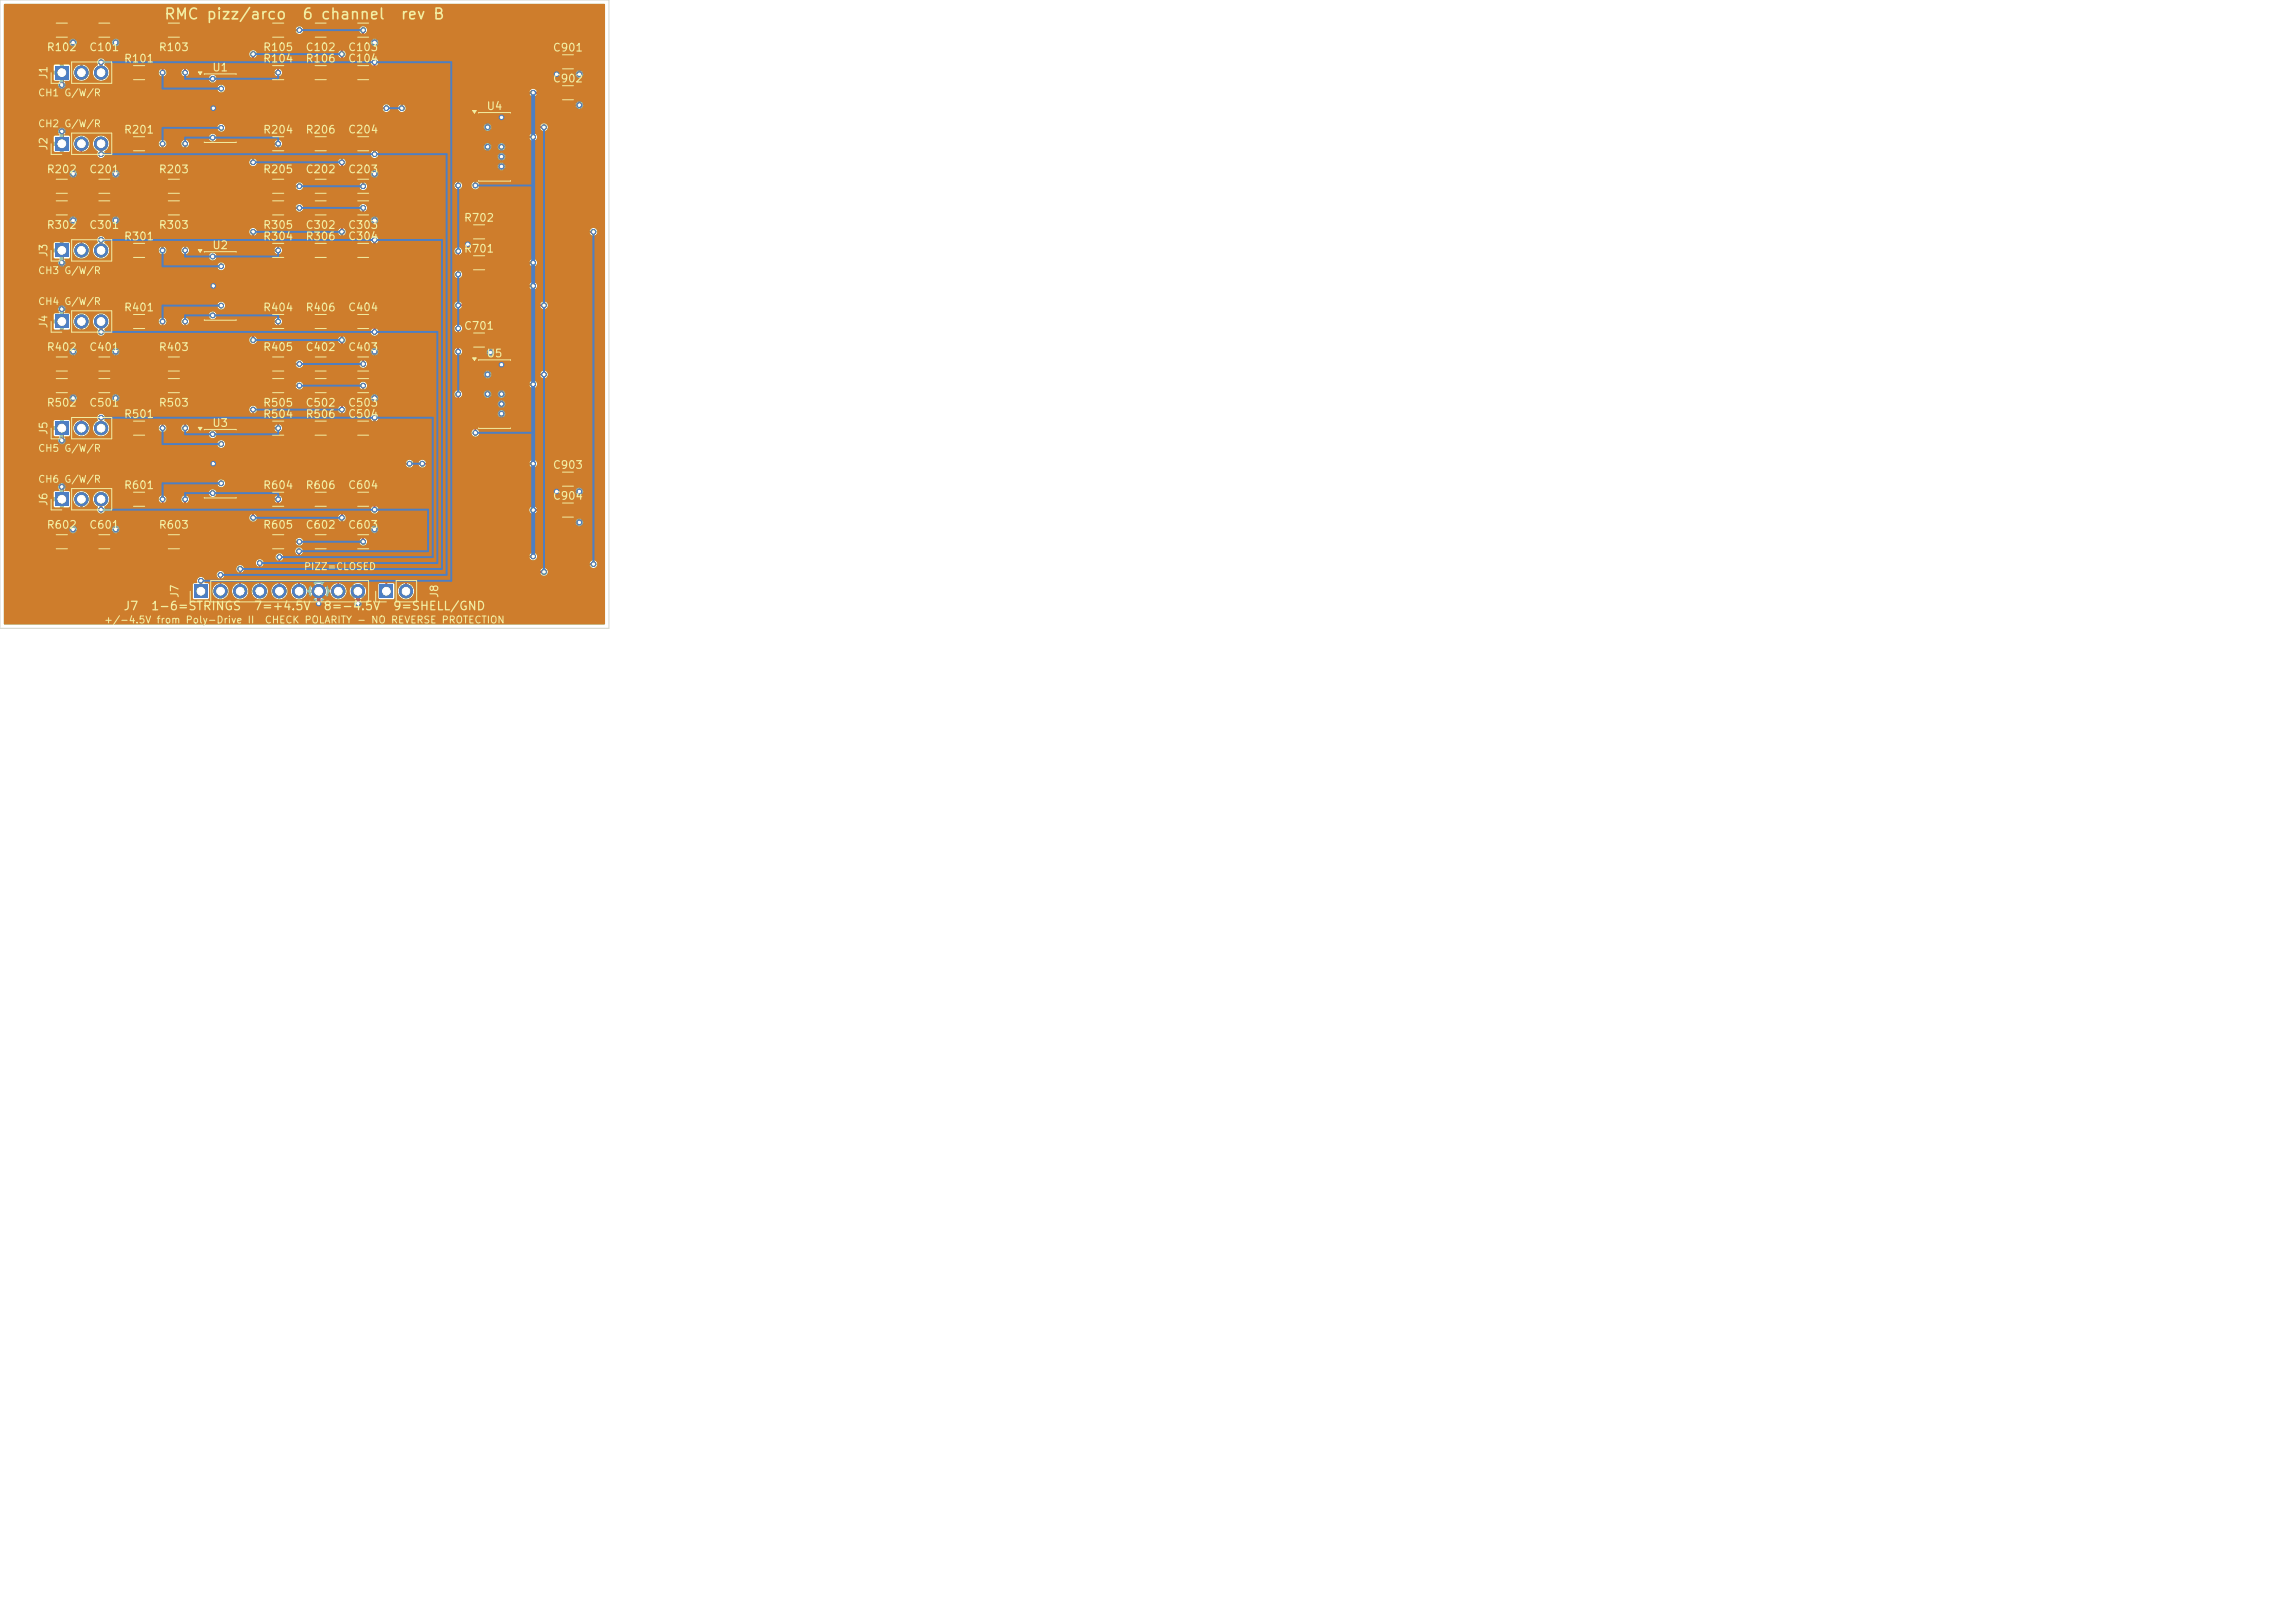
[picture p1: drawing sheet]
<svg xmlns="http://www.w3.org/2000/svg" width="297mm" height="210mm" viewBox="0 0 297 210" stroke-linecap="round" stroke-linejoin="round" font-family="sans-serif">
<defs><g id="words">
<g font-size="1.4" fill="#f2eda1">
<text x="21.2" y="2.9">RMC pizz/arco</text>
<text x="39" y="2.9">6 channel</text>
<text x="51.8" y="2.9">rev B</text>
</g>
<g font-size="1.1" fill="#f2eda1">
<text x="15.9" y="79.2">J7</text>
<text x="19.5" y="79.2">1-6=STRINGS</text>
<text x="32.8" y="79.2">7=+4.5V</text>
<text x="41.8" y="79.2">8=-4.5V</text>
<text x="50.8" y="79.2">9=SHELL/GND</text>
</g>
<g font-size="1" fill="#f2eda1">
<text x="6" y="6.9">R102</text>
<text x="6.4" y="10.4" transform="rotate(-90 6.4 10.4)">J1</text>
<text x="11.5" y="6.9">C101</text>
<text x="16" y="8.3">R101</text>
<text x="20.5" y="6.9">R103</text>
<text x="27.4" y="9.5">U1</text>
<text x="34" y="6.9">R105</text>
<text x="34" y="8.3">R104</text>
<text x="39.5" y="8.3">R106</text>
<text x="39.5" y="6.9">C102</text>
<text x="45" y="6.9">C103</text>
<text x="45" y="8.3">C104</text>
<text x="71.5" y="10.9">C902</text>
<text x="71.5" y="6.9">C901</text>
<text x="16" y="17.5">R201</text>
<text x="34" y="17.5">R204</text>
<text x="39.5" y="17.5">R206</text>
<text x="45" y="17.5">C204</text>
<text x="62.9" y="14.5">U4</text>
<text x="6" y="22.7">R202</text>
<text x="6.4" y="19.6" transform="rotate(-90 6.4 19.6)">J2</text>
<text x="11.5" y="22.7">C201</text>
<text x="20.5" y="22.7">R203</text>
<text x="34" y="22.7">R205</text>
<text x="39.5" y="22.7">C202</text>
<text x="45" y="22.7">C203</text>
<text x="6" y="29.9">R302</text>
<text x="11.5" y="29.9">C301</text>
<text x="20.5" y="29.9">R303</text>
<text x="34" y="29.9">R305</text>
<text x="39.5" y="29.9">C302</text>
<text x="45" y="29.9">C303</text>
<text x="60" y="28.9">R702</text>
<text x="6.4" y="33.4" transform="rotate(-90 6.4 33.4)">J3</text>
<text x="16" y="31.3">R301</text>
<text x="27.4" y="32.5">U2</text>
<text x="34" y="31.3">R304</text>
<text x="39.5" y="31.3">R306</text>
<text x="45" y="31.3">C304</text>
<text x="60" y="32.9">R701</text>
<text x="16" y="40.5">R401</text>
<text x="34" y="40.5">R404</text>
<text x="39.5" y="40.5">R406</text>
<text x="45" y="40.5">C404</text>
<text x="6" y="45.7">R402</text>
<text x="6.4" y="42.6" transform="rotate(-90 6.4 42.6)">J4</text>
<text x="11.5" y="45.7">C401</text>
<text x="20.5" y="45.7">R403</text>
<text x="34" y="45.7">R405</text>
<text x="39.5" y="45.7">C402</text>
<text x="45" y="45.7">C403</text>
<text x="60" y="42.9">C701</text>
<text x="62.9" y="46.5">U5</text>
<text x="6" y="52.9">R502</text>
<text x="11.5" y="52.9">C501</text>
<text x="20.5" y="52.9">R503</text>
<text x="34" y="52.9">R505</text>
<text x="39.5" y="52.9">C502</text>
<text x="45" y="52.9">C503</text>
<text x="6.4" y="56.4" transform="rotate(-90 6.4 56.4)">J5</text>
<text x="16" y="54.3">R501</text>
<text x="27.4" y="55.5">U3</text>
<text x="34" y="54.3">R504</text>
<text x="39.5" y="54.3">R506</text>
<text x="45" y="54.3">C504</text>
<text x="6.4" y="65.6" transform="rotate(-90 6.4 65.6)">J6</text>
<text x="16" y="63.5">R601</text>
<text x="34" y="63.5">R604</text>
<text x="39.5" y="63.5">R606</text>
<text x="45" y="63.5">C604</text>
<text x="71.5" y="60.9">C903</text>
<text x="71.5" y="64.9">C904</text>
<text x="6" y="68.7">R602</text>
<text x="11.5" y="68.7">C601</text>
<text x="20.5" y="68.7">R603</text>
<text x="34" y="68.7">R605</text>
<text x="39.5" y="68.7">C602</text>
<text x="45" y="68.7">C603</text>
<text x="23.4" y="77.5" transform="rotate(-90 23.4 77.5)">J7</text>
<text x="57" y="77.5" transform="rotate(-90 57 77.5)">J8</text>
</g>
<g font-size=".9" fill="#f2eda1">
<text x="4.9" y="12.7">CH1 G/W/R</text>
<text x="4.9" y="16.7">CH2 G/W/R</text>
<text x="4.9" y="35.7">CH3 G/W/R</text>
<text x="4.9" y="39.7">CH4 G/W/R</text>
<text x="4.9" y="58.7">CH5 G/W/R</text>
<text x="4.9" y="62.7">CH6 G/W/R</text>
<text x="39.3" y="74">PIZZ=CLOSED</text>
<text x="13.4" y="80.9">+/-4.5V from Poly-Drive II</text>
<text x="34.2" y="80.9">CHECK POLARITY - NO REVERSE PROTECTION</text>
</g>
</g></defs>
<g fill="#c83434">
<path d="M39.5 8.6l.9-.1 .2 .2v1.3l-.2 .3h-.7l-.2-.2v-1.3z"/>
<path d="M42.5 8.6l.8-.1 .2 .2v1.3l-.1 .3h-.8l-.2-.2v-1.3z"/>
<path d="M16 40.8l.9-.1 .2 .2v1.3l-.2 .3h-.7l-.2-.2v-1.3z"/>
<path d="M19 40.8l.8-.1 .2 .2v1.3l-.1 .3h-.8l-.2-.2v-1.3z"/>
<path d="M20.5 23.3l.8-.1 .3 .2v1.3l-.2 .3h-.7l-.2-.2v-1.3z"/>
<path d="M23.5 23.3l.8-.1 .2 .2v1.3l-.1 .3h-.8l-.2-.2v-1.3z"/>
<path d="M45 3.1l.9-.1 .2 .2v1.4l-.2 .2h-.7l-.2-.2-.1-1.3z"/>
<path d="M48 3.1l.8-.1 .2 .2v1.4l-.1 .2h-.7l-.3-.2v-1.3z"/>
<path d="M71.5 61.2l.8-.1 .3 .2v1.4l-.2 .2h-.7l-.2-.2v-1.3z"/>
<path d="M74.5 61.2l.8-.1 .2 .2v1.4l-.1 .2h-.8l-.2-.2v-1.3z"/>
<path d="M45 17.8l.9-.1 .2 .2v1.4l-.2 .2h-.7l-.2-.2-.1-1.3z"/>
<path d="M48 17.8l.8-.1 .2 .2v1.4l-.1 .2h-.7l-.3-.2v-1.3z"/>
<path d="M6 23.3l.8-.1 .3 .2v1.3l-.2 .3h-.7l-.2-.2v-1.3z"/>
<path d="M9 23.3l.8-.1 .2 .2v1.3l-.1 .3h-.7l-.3-.2v-1.3z"/>
<path d="M45 49.1l.9-.1 .2 .2v1.4l-.2 .2h-.7l-.2-.2-.1-1.3z"/>
<path d="M48 49.1l.8-.1 .2 .2v1.4l-.1 .2h-.7l-.3-.2v-1.3z"/>
<path d="M11.5 49.1l.8-.1 .3 .2v1.4l-.2 .2h-.7l-.2-.2-.1-1.3z"/>
<path d="M14.5 49.1l.8-.1 .2 .2 .1 1.4-.2 .2h-.8l-.2-.2v-1.3z"/>
<path d="M45 46.3l.9-.1 .2 .2v1.4l-.2 .2h-.7l-.2-.2-.1-1.3z"/>
<path d="M48 46.3l.8-.1 .2 .2v1.4l-.1 .2h-.7l-.3-.2v-1.3z"/>
<path d="M60.6 46.9h1.8l.1 .1v.4l-.2 .1h-1.7l-.1-.2z"/>
<path d="M60.6 48.2h1.8l.1 .1v.4l-.2 .1-1.7-.1-.1-.1z"/>
<path d="M60.6 49.5l1.8-.1 .1 .2v.3l-.2 .1h-1.7l-.1-.1z"/>
<path d="M60.6 50.7h1.8l.1 .2v.3l-.2 .1h-1.7l-.1-.1z"/>
<path d="M60.6 52h1.8l.1 .1v.4l-.2 .1h-1.7l-.1-.2z"/>
<path d="M60.6 53.3h1.8l.1 .1v.3l-.2 .1h-1.7l-.1-.1z"/>
<path d="M60.6 54.6l1.8-.1 .1 .2v.3l-.2 .1h-1.7l-.1-.1z"/>
<path d="M65.5 54.6l1.9-.1v.2v.3l-.1 .1h-1.7l-.1-.1z"/>
<path d="M65.5 53.3h1.9v.1v.3l-.1 .1h-1.7l-.1-.1z"/>
<path d="M65.5 52h1.9v.1v.4l-.1 .1h-1.7l-.1-.2z"/>
<path d="M65.5 50.7h1.9v.2v.3l-.1 .1h-1.7l-.1-.1z"/>
<path d="M65.5 49.5l1.9-.1v.2v.3l-.1 .1h-1.7l-.1-.1z"/>
<path d="M65.5 48.2h1.9v.1v.4l-.1 .1-1.7-.1-.1-.1z"/>
<path d="M65.5 46.9h1.9v.1v.4l-.1 .1h-1.7l-.1-.2z"/>
<path d="M45 69.3l.9-.1 .2 .2v1.4l-.2 .2h-.7l-.2-.2-.1-1.3z"/>
<path d="M48 69.3l.8-.1 .2 .2v1.4l-.1 .2h-.7l-.3-.2v-1.3z"/>
<path d="M25.1 32.9h1.8l.1 .1v.4l-.2 .1h-1.7v-.2z"/>
<path d="M25.1 34.2h1.8l.1 .1v.4l-.2 .1-1.7-.1v-.1z"/>
<path d="M25.1 35.5l1.8-.1 .1 .2v.3l-.2 .1h-1.7v-.1z"/>
<path d="M25.1 36.7h1.8l.1 .2v.3l-.2 .1h-1.7v-.1z"/>
<path d="M25.1 38h1.8l.1 .1v.4l-.2 .1h-1.7v-.2z"/>
<path d="M25.1 39.3h1.8l.1 .1v.3l-.2 .1h-1.7v-.1z"/>
<path d="M25.1 40.6l1.8-.1 .1 .2v.3l-.2 .1h-1.7v-.1z"/>
<path d="M30 40.6l1.9-.1v.2v.3l-.1 .1h-1.7l-.1-.1z"/>
<path d="M30 39.3h1.9v.1v.3l-.1 .1h-1.7l-.1-.1z"/>
<path d="M30 38h1.9v.1v.4l-.1 .1h-1.7l-.1-.2z"/>
<path d="M30 36.7h1.9v.2v.3l-.1 .1h-1.7l-.1-.1z"/>
<path d="M30 35.5l1.9-.1v.2v.3l-.1 .1h-1.7l-.1-.1z"/>
<path d="M30 34.2h1.9v.1v.4l-.1 .1-1.7-.1-.1-.1z"/>
<path d="M30 32.9h1.9v.1v.4l-.1 .1h-1.7l-.1-.2z"/>
<path d="M16 8.6l.9-.1 .2 .2v1.3l-.2 .3h-.7l-.2-.2v-1.3z"/>
<path d="M19 8.6l.8-.1 .2 .2v1.3l-.1 .3h-.8l-.2-.2v-1.3z"/>
<path d="M34 54.6l.8-.1 .3 .2v1.3l-.2 .3h-.7l-.2-.2v-1.3z"/>
<path d="M37 54.6l.8-.1 .2 .2v1.3l-.1 .3h-.8l-.2-.2v-1.3z"/>
<path d="M11.5 26.1l.8-.1 .3 .2v1.4l-.2 .2h-.7l-.2-.2-.1-1.3z"/>
<path d="M14.5 26.1l.8-.1 .2 .2 .1 1.4-.2 .2h-.8l-.2-.2v-1.3z"/>
<path d="M34 26.1l.8-.1 .3 .2v1.3l-.2 .3h-.7l-.2-.2v-1.3z"/>
<path d="M37 26.1l.8-.1 .2 .2v1.3l-.1 .3h-.8l-.2-.2v-1.3z"/>
<path d="M39.5 26.1l.9-.1 .2 .2v1.4l-.2 .2h-.7l-.2-.2-.1-1.3z"/>
<path d="M42.5 26.1l.8-.1 .2 .2 .1 1.4-.2 .2h-.8l-.2-.2v-1.3z"/>
<path d="M71.5 65.2l.8-.1 .3 .2v1.4l-.2 .2h-.7l-.2-.2v-1.3z"/>
<path d="M74.5 65.2l.8-.1 .2 .2v1.4l-.1 .2h-.8l-.2-.2v-1.3z"/>
<path d="M16 63.8l.9-.1 .2 .2v1.3l-.2 .3h-.7l-.2-.2v-1.3z"/>
<path d="M19 63.8l.8-.1 .2 .2v1.3l-.1 .3h-.8l-.2-.2v-1.3z"/>
<path d="M34 46.3l.8-.1 .3 .2v1.3l-.2 .3h-.7l-.2-.2v-1.3z"/>
<path d="M37 46.3l.8-.1 .2 .2v1.3l-.1 .3h-.8l-.2-.2v-1.3z"/>
<path d="M39.5 31.6l.9-.1 .2 .2v1.3l-.2 .3h-.7l-.2-.2v-1.3z"/>
<path d="M42.5 31.6l.8-.1 .2 .2v1.3l-.1 .3h-.8l-.2-.2v-1.3z"/>
<path d="M60 43.2l.9-.1 .2 .2v1.4l-.2 .2h-.7l-.2-.2-.1-1.3z"/>
<path d="M63 43.2l.8-.1 .2 .2v1.4l-.1 .2h-.8l-.2-.2v-1.3z"/>
<path d="M45 31.6l.9-.1 .2 .2v1.4l-.2 .2h-.7l-.2-.2-.1-1.3z"/>
<path d="M48 31.6l.8-.1 .2 .2v1.4l-.1 .2h-.7l-.3-.2v-1.3z"/>
<path d="M39.5 46.3l.9-.1 .2 .2v1.4l-.2 .2h-.7l-.2-.2-.1-1.3z"/>
<path d="M42.5 46.3l.8-.1 .2 .2 .1 1.4-.2 .2h-.8l-.2-.2v-1.3z"/>
<path d="M20.5 26.1l.8-.1 .3 .2v1.3l-.2 .3h-.7l-.2-.2v-1.3z"/>
<path d="M23.5 26.1l.8-.1 .2 .2v1.3l-.1 .3h-.8l-.2-.2v-1.3z"/>
<path d="M34 40.8l.8-.1 .3 .2v1.3l-.2 .3h-.7l-.2-.2v-1.3z"/>
<path d="M37 40.8l.8-.1 .2 .2v1.3l-.1 .3h-.8l-.2-.2v-1.3z"/>
<path d="M60.6 14.9h1.8l.1 .1v.4l-.2 .1h-1.7l-.1-.2z"/>
<path d="M60.6 16.2h1.8l.1 .1v.4l-.2 .1-1.7-.1-.1-.1z"/>
<path d="M60.6 17.5l1.8-.1 .1 .2v.3l-.2 .1h-1.7l-.1-.1z"/>
<path d="M60.6 18.7h1.8l.1 .2v.3l-.2 .1h-1.7l-.1-.1z"/>
<path d="M60.6 20h1.8l.1 .1v.4l-.2 .1h-1.7l-.1-.2z"/>
<path d="M60.6 21.3h1.8l.1 .1v.3l-.2 .1h-1.7l-.1-.1z"/>
<path d="M60.6 22.6l1.8-.1 .1 .2v.3l-.2 .1h-1.7l-.1-.1z"/>
<path d="M65.5 22.6l1.9-.1v.2v.3l-.1 .1h-1.7l-.1-.1z"/>
<path d="M65.5 21.3h1.9v.1v.3l-.1 .1h-1.7l-.1-.1z"/>
<path d="M65.5 20h1.9v.1v.4l-.1 .1h-1.7l-.1-.2z"/>
<path d="M65.5 18.7h1.9v.2v.3l-.1 .1h-1.7l-.1-.1z"/>
<path d="M65.5 17.5l1.9-.1v.2v.3l-.1 .1h-1.7l-.1-.1z"/>
<path d="M65.5 16.2h1.9v.1v.4l-.1 .1-1.7-.1-.1-.1z"/>
<path d="M65.5 14.9h1.9v.1v.4l-.1 .1h-1.7l-.1-.2z"/>
<path d="M16 54.6l.9-.1 .2 .2v1.3l-.2 .3h-.7l-.2-.2v-1.3z"/>
<path d="M19 54.6l.8-.1 .2 .2v1.3l-.1 .3h-.8l-.2-.2v-1.3z"/>
<path d="M34 63.8l.8-.1 .3 .2v1.3l-.2 .3h-.7l-.2-.2v-1.3z"/>
<path d="M37 63.8l.8-.1 .2 .2v1.3l-.1 .3h-.8l-.2-.2v-1.3z"/>
<path d="M34 3.1l.8-.1 .3 .2v1.3l-.2 .3h-.7l-.2-.2v-1.3z"/>
<path d="M37 3.1l.8-.1 .2 .2v1.3l-.1 .3h-.8l-.2-.2v-1.3z"/>
<path d="M34 49.1l.8-.1 .3 .2v1.3l-.2 .3h-.7l-.2-.2v-1.3z"/>
<path d="M37 49.1l.8-.1 .2 .2v1.3l-.1 .3h-.8l-.2-.2v-1.3z"/>
<path d="M39.5 40.8l.9-.1 .2 .2v1.3l-.2 .3h-.7l-.2-.2v-1.3z"/>
<path d="M42.5 40.8l.8-.1 .2 .2v1.3l-.1 .3h-.8l-.2-.2v-1.3z"/>
<path d="M11.5 69.3l.8-.1 .3 .2v1.4l-.2 .2h-.7l-.2-.2-.1-1.3z"/>
<path d="M14.5 69.3l.8-.1 .2 .2 .1 1.4-.2 .2h-.8l-.2-.2v-1.3z"/>
<path d="M25.1 55.9h1.8l.1 .1v.4l-.2 .1h-1.7v-.2z"/>
<path d="M25.1 57.2h1.8l.1 .1v.4l-.2 .1-1.7-.1v-.1z"/>
<path d="M25.1 58.5l1.8-.1 .1 .2v.3l-.2 .1h-1.7v-.1z"/>
<path d="M25.1 59.7h1.8l.1 .2v.3l-.2 .1h-1.7v-.1z"/>
<path d="M25.1 61h1.8l.1 .1v.4l-.2 .1h-1.7v-.2z"/>
<path d="M25.1 62.3h1.8l.1 .1v.3l-.2 .1h-1.7v-.1z"/>
<path d="M25.1 63.6l1.8-.1 .1 .2v.3l-.2 .1h-1.7v-.1z"/>
<path d="M30 63.6l1.9-.1v.2v.3l-.1 .1h-1.7l-.1-.1z"/>
<path d="M30 62.3h1.9v.1v.3l-.1 .1h-1.7l-.1-.1z"/>
<path d="M30 61h1.9v.1v.4l-.1 .1h-1.7l-.1-.2z"/>
<path d="M30 59.7h1.9v.2v.3l-.1 .1h-1.7l-.1-.1z"/>
<path d="M30 58.5l1.9-.1v.2v.3l-.1 .1h-1.7l-.1-.1z"/>
<path d="M30 57.2h1.9v.1v.4l-.1 .1-1.7-.1-.1-.1z"/>
<path d="M30 55.9h1.9v.1v.4l-.1 .1h-1.7l-.1-.2z"/>
<path d="M39.5 49.1l.9-.1 .2 .2v1.4l-.2 .2h-.7l-.2-.2-.1-1.3z"/>
<path d="M42.5 49.1l.8-.1 .2 .2 .1 1.4-.2 .2h-.8l-.2-.2v-1.3z"/>
<path d="M60 33.2l.9-.1 .2 .2v1.3l-.2 .3h-.7l-.2-.2v-1.3z"/>
<path d="M63 33.2l.8-.1 .2 .2v1.3l-.1 .3h-.8l-.2-.2v-1.3z"/>
<path d="M6 49.1l.8-.1 .3 .2v1.3l-.2 .3h-.7l-.2-.2v-1.3z"/>
<path d="M9 49.1l.8-.1 .2 .2v1.3l-.1 .3h-.7l-.3-.2v-1.3z"/>
<path d="M34 31.6l.8-.1 .3 .2v1.3l-.2 .3h-.7l-.2-.2v-1.3z"/>
<path d="M37 31.6l.8-.1 .2 .2v1.3l-.1 .3h-.8l-.2-.2v-1.3z"/>
<path d="M7.2 8.6h1.6v1.7h-1.6z"/>
</g>
<g fill="#c83434" stroke="#c83434" stroke-width=".13">
<circle cx="10.5" cy="9.4" r=".85"/>
<circle cx="13.1" cy="9.4" r=".85"/>
</g>
<g fill="#c83434">
<path d="M45 8.6l.9-.1 .2 .2v1.4l-.2 .2h-.7l-.2-.2-.1-1.3z"/>
<path d="M48 8.6l.8-.1 .2 .2v1.4l-.1 .2h-.7l-.3-.2v-1.3z"/>
<path d="M7.2 54.6h1.6v1.7h-1.6z"/>
</g>
<g fill="#c83434" stroke="#c83434" stroke-width=".13">
<circle cx="10.5" cy="55.4" r=".85"/>
<circle cx="13.1" cy="55.4" r=".85"/>
</g>
<g fill="#c83434">
<path d="M45 40.8l.9-.1 .2 .2v1.4l-.2 .2h-.7l-.2-.2-.1-1.3z"/>
<path d="M48 40.8l.8-.1 .2 .2v1.4l-.1 .2h-.7l-.3-.2v-1.3z"/>
<path d="M45 54.6l.9-.1 .2 .2v1.4l-.2 .2h-.7l-.2-.2-.1-1.3z"/>
<path d="M48 54.6l.8-.1 .2 .2v1.4l-.1 .2h-.7l-.3-.2v-1.3z"/>
<path d="M11.5 46.3l.8-.1 .3 .2v1.4l-.2 .2h-.7l-.2-.2-.1-1.3z"/>
<path d="M14.5 46.3l.8-.1 .2 .2 .1 1.4-.2 .2h-.8l-.2-.2v-1.3z"/>
<path d="M39.5 23.3l.9-.1 .2 .2v1.4l-.2 .2h-.7l-.2-.2-.1-1.3z"/>
<path d="M42.5 23.3l.8-.1 .2 .2 .1 1.4-.2 .2h-.8l-.2-.2v-1.3z"/>
<path d="M20.5 46.3l.8-.1 .3 .2v1.3l-.2 .3h-.7l-.2-.2v-1.3z"/>
<path d="M23.5 46.3l.8-.1 .2 .2v1.3l-.1 .3h-.8l-.2-.2v-1.3z"/>
<path d="M34 23.3l.8-.1 .3 .2v1.3l-.2 .3h-.7l-.2-.2v-1.3z"/>
<path d="M37 23.3l.8-.1 .2 .2v1.3l-.1 .3h-.8l-.2-.2v-1.3z"/>
<path d="M34 8.6l.8-.1 .3 .2v1.3l-.2 .3h-.7l-.2-.2v-1.3z"/>
<path d="M37 8.6l.8-.1 .2 .2v1.3l-.1 .3h-.8l-.2-.2v-1.3z"/>
<path d="M34 69.3l.8-.1 .3 .2v1.3l-.2 .3h-.7l-.2-.2v-1.3z"/>
<path d="M37 69.3l.8-.1 .2 .2v1.3l-.1 .3h-.8l-.2-.2v-1.3z"/>
<path d="M25.1 9.9h1.8l.1 .1v.4l-.2 .1h-1.7v-.2z"/>
<path d="M25.1 11.2h1.8l.1 .1v.4l-.2 .1-1.7-.1v-.1z"/>
<path d="M25.1 12.5l1.8-.1 .1 .2v.3l-.2 .1h-1.7v-.1z"/>
<path d="M25.1 13.7h1.8l.1 .2v.3l-.2 .1h-1.7v-.1z"/>
<path d="M25.1 15h1.8l.1 .1v.4l-.2 .1h-1.7v-.2z"/>
<path d="M25.1 16.3h1.8l.1 .1v.3l-.2 .1h-1.7v-.1z"/>
<path d="M25.1 17.6l1.8-.1 .1 .2v.3l-.2 .1h-1.7v-.1z"/>
<path d="M30 17.6l1.9-.1v.2v.3l-.1 .1h-1.7l-.1-.1z"/>
<path d="M30 16.3h1.9v.1v.3l-.1 .1h-1.7l-.1-.1z"/>
<path d="M30 15h1.9v.1v.4l-.1 .1h-1.7l-.1-.2z"/>
<path d="M30 13.7h1.9v.2v.3l-.1 .1h-1.7l-.1-.1z"/>
<path d="M30 12.5l1.9-.1v.2v.3l-.1 .1h-1.7l-.1-.1z"/>
<path d="M30 11.2h1.9v.1v.4l-.1 .1-1.7-.1-.1-.1z"/>
<path d="M30 9.9h1.9v.1v.4l-.1 .1h-1.7l-.1-.2z"/>
<path d="M20.5 3.1l.8-.1 .3 .2v1.3l-.2 .3h-.7l-.2-.2v-1.3z"/>
<path d="M23.5 3.1l.8-.1 .2 .2v1.3l-.1 .3h-.8l-.2-.2v-1.3z"/>
<path d="M6 46.3l.8-.1 .3 .2v1.3l-.2 .3h-.7l-.2-.2v-1.3z"/>
<path d="M9 46.3l.8-.1 .2 .2v1.3l-.1 .3h-.7l-.3-.2v-1.3z"/>
<path d="M7.2 63.8h1.6v1.7h-1.6z"/>
</g>
<g fill="#c83434" stroke="#c83434" stroke-width=".13">
<circle cx="10.5" cy="64.6" r=".85"/>
<circle cx="13.1" cy="64.6" r=".85"/>
</g>
<g fill="#c83434">
<path d="M45 26.1l.9-.1 .2 .2v1.4l-.2 .2h-.7l-.2-.2-.1-1.3z"/>
<path d="M48 26.1l.8-.1 .2 .2v1.4l-.1 .2h-.7l-.3-.2v-1.3z"/>
<path d="M49.2 75.7h1.7v1.7h-1.7z"/>
</g>
<circle cx="52.5" cy="76.5" r=".85" fill="#c83434" stroke="#c83434" stroke-width=".13"/>
<path d="M7.2 40.8h1.6v1.7h-1.6z" fill="#c83434"/>
<g fill="#c83434" stroke="#c83434" stroke-width=".13">
<circle cx="10.5" cy="41.6" r=".85"/>
<circle cx="13.1" cy="41.6" r=".85"/>
</g>
<g fill="#c83434">
<path d="M20.5 69.3l.8-.1 .3 .2v1.3l-.2 .3h-.7l-.2-.2v-1.3z"/>
<path d="M23.5 69.3l.8-.1 .2 .2v1.3l-.1 .3h-.8l-.2-.2v-1.3z"/>
<path d="M39.5 54.6l.9-.1 .2 .2v1.3l-.2 .3h-.7l-.2-.2v-1.3z"/>
<path d="M42.5 54.6l.8-.1 .2 .2v1.3l-.1 .3h-.8l-.2-.2v-1.3z"/>
<path d="M16 31.6l.9-.1 .2 .2v1.3l-.2 .3h-.7l-.2-.2v-1.3z"/>
<path d="M19 31.6l.8-.1 .2 .2v1.3l-.1 .3h-.8l-.2-.2v-1.3z"/>
<path d="M6 26.1l.8-.1 .3 .2v1.3l-.2 .3h-.7l-.2-.2v-1.3z"/>
<path d="M9 26.1l.8-.1 .2 .2v1.3l-.1 .3h-.7l-.3-.2v-1.3z"/>
<path d="M34 17.8l.8-.1 .3 .2v1.3l-.2 .3h-.7l-.2-.2v-1.3z"/>
<path d="M37 17.8l.8-.1 .2 .2v1.3l-.1 .3h-.8l-.2-.2v-1.3z"/>
<path d="M39.5 3.1l.9-.1 .2 .2v1.4l-.2 .2h-.7l-.2-.2-.1-1.3z"/>
<path d="M42.5 3.1l.8-.1 .2 .2 .1 1.4-.2 .2h-.8l-.2-.2v-1.3z"/>
<path d="M6 69.3l.8-.1 .3 .2v1.3l-.2 .3h-.7l-.2-.2v-1.3z"/>
<path d="M9 69.3l.8-.1 .2 .2v1.3l-.1 .3h-.7l-.3-.2v-1.3z"/>
<path d="M20.5 49.1l.8-.1 .3 .2v1.3l-.2 .3h-.7l-.2-.2v-1.3z"/>
<path d="M23.5 49.1l.8-.1 .2 .2v1.3l-.1 .3h-.8l-.2-.2v-1.3z"/>
<path d="M71.5 11.2l.8-.1 .3 .2v1.4l-.2 .2h-.7l-.2-.2v-1.3z"/>
<path d="M74.5 11.2l.8-.1 .2 .2v1.4l-.1 .2h-.8l-.2-.2v-1.3z"/>
<path d="M45 63.8l.9-.1 .2 .2v1.4l-.2 .2h-.7l-.2-.2-.1-1.3z"/>
<path d="M48 63.8l.8-.1 .2 .2v1.4l-.1 .2h-.7l-.3-.2v-1.3z"/>
<path d="M6 3.1l.8-.1 .3 .2v1.3l-.2 .3h-.7l-.2-.2v-1.3z"/>
<path d="M9 3.1l.8-.1 .2 .2v1.3l-.1 .3h-.7l-.3-.2v-1.3z"/>
<path d="M16 17.8l.9-.1 .2 .2v1.3l-.2 .3h-.7l-.2-.2v-1.3z"/>
<path d="M19 17.8l.8-.1 .2 .2v1.3l-.1 .3h-.8l-.2-.2v-1.3z"/>
<path d="M60 29.2l.9-.1 .2 .2v1.3l-.2 .3h-.7l-.2-.2v-1.3z"/>
<path d="M63 29.2l.8-.1 .2 .2v1.3l-.1 .3h-.8l-.2-.2v-1.3z"/>
<path d="M25.2 75.7h1.6v1.7h-1.6z"/>
</g>
<g fill="#c83434" stroke="#c83434" stroke-width=".13">
<circle cx="28.5" cy="76.5" r=".85"/>
<circle cx="31.1" cy="76.5" r=".85"/>
<circle cx="33.6" cy="76.5" r=".85"/>
<circle cx="36.2" cy="76.5" r=".85"/>
<circle cx="38.7" cy="76.5" r=".85"/>
<circle cx="41.2" cy="76.5" r=".85"/>
<circle cx="43.8" cy="76.5" r=".85"/>
<circle cx="46.3" cy="76.5" r=".85"/>
</g>
<g fill="#c83434">
<path d="M39.5 17.8l.9-.1 .2 .2v1.3l-.2 .3h-.7l-.2-.2v-1.3z"/>
<path d="M42.5 17.8l.8-.1 .2 .2v1.3l-.1 .3h-.8l-.2-.2v-1.3z"/>
<path d="M11.5 23.3l.8-.1 .3 .2v1.4l-.2 .2h-.7l-.2-.2-.1-1.3z"/>
<path d="M14.5 23.3l.8-.1 .2 .2 .1 1.4-.2 .2h-.8l-.2-.2v-1.3z"/>
<path d="M39.5 63.8l.9-.1 .2 .2v1.3l-.2 .3h-.7l-.2-.2v-1.3z"/>
<path d="M42.5 63.8l.8-.1 .2 .2v1.3l-.1 .3h-.8l-.2-.2v-1.3z"/>
<path d="M7.2 31.6h1.6v1.7h-1.6z"/>
</g>
<g fill="#c83434" stroke="#c83434" stroke-width=".13">
<circle cx="10.5" cy="32.4" r=".85"/>
<circle cx="13.1" cy="32.4" r=".85"/>
</g>
<g fill="#c83434">
<path d="M45 23.3l.9-.1 .2 .2v1.4l-.2 .2h-.7l-.2-.2-.1-1.3z"/>
<path d="M48 23.3l.8-.1 .2 .2v1.4l-.1 .2h-.7l-.3-.2v-1.3z"/>
<path d="M39.5 69.3l.9-.1 .2 .2v1.4l-.2 .2h-.7l-.2-.2-.1-1.3z"/>
<path d="M42.5 69.3l.8-.1 .2 .2 .1 1.4-.2 .2h-.8l-.2-.2v-1.3z"/>
<path d="M71.5 7.2l.8-.1 .3 .2v1.4l-.2 .2h-.7l-.2-.2v-1.3z"/>
<path d="M74.5 7.2l.8-.1 .2 .2v1.4l-.1 .2h-.8l-.2-.2v-1.3z"/>
<path d="M11.5 3.1l.8-.1 .3 .2v1.4l-.2 .2h-.7l-.2-.2-.1-1.3z"/>
<path d="M14.5 3.1l.8-.1 .2 .2 .1 1.4-.2 .2h-.8l-.2-.2v-1.3z"/>
<path d="M7.2 17.8h1.6v1.7h-1.6z"/>
</g>
<g fill="#c83434" stroke="#c83434" stroke-width=".13">
<circle cx="10.5" cy="18.6" r=".85"/>
<circle cx="13.1" cy="18.6" r=".85"/>
<circle cx="8" cy="40" r=".3"/>
<circle cx="8" cy="63" r=".3"/>
<circle cx="63.5" cy="45.6" r=".3"/>
<circle cx="15" cy="45.5" r=".3"/>
<circle cx="15" cy="68.5" r=".3"/>
<circle cx="64.9" cy="20.3" r=".3"/>
<circle cx="64.9" cy="21.5" r=".3"/>
<circle cx="48.5" cy="5.5" r=".3"/>
<circle cx="63.1" cy="19" r=".3"/>
<circle cx="8" cy="17" r=".3"/>
<circle cx="8" cy="34" r=".3"/>
<circle cx="64.9" cy="53.5" r=".3"/>
<circle cx="64.9" cy="19" r=".3"/>
<circle cx="46.3" cy="78.1" r=".3"/>
<circle cx="75" cy="9.6" r=".3"/>
<circle cx="75" cy="13.6" r=".3"/>
<circle cx="63.1" cy="16.5" r=".3"/>
<circle cx="48.5" cy="22.5" r=".3"/>
<circle cx="9.5" cy="5.5" r=".3"/>
<circle cx="15" cy="5.5" r=".3"/>
<circle cx="75" cy="67.6" r=".3"/>
<circle cx="9.5" cy="22.5" r=".3"/>
<circle cx="64.9" cy="51" r=".3"/>
<circle cx="9.5" cy="28.5" r=".3"/>
<circle cx="15" cy="28.5" r=".3"/>
<circle cx="75" cy="63.6" r=".3"/>
<circle cx="8" cy="57" r=".3"/>
<circle cx="9.5" cy="45.5" r=".3"/>
<circle cx="64.9" cy="52.3" r=".3"/>
<circle cx="15" cy="51.5" r=".3"/>
<circle cx="48.5" cy="68.5" r=".3"/>
<circle cx="63.1" cy="48.5" r=".3"/>
<circle cx="8" cy="11" r=".3"/>
<circle cx="48.5" cy="28.5" r=".3"/>
<circle cx="9.5" cy="51.5" r=".3"/>
<circle cx="63.1" cy="51" r=".3"/>
<circle cx="48.5" cy="45.5" r=".3"/>
<circle cx="9.5" cy="68.5" r=".3"/>
<circle cx="15" cy="22.5" r=".3"/>
<circle cx="48.5" cy="51.5" r=".3"/>
<circle cx="32.8" cy="7" r=".3"/>
<circle cx="44.2" cy="7" r=".3"/>
<circle cx="32.8" cy="21" r=".3"/>
<circle cx="44.2" cy="21" r=".3"/>
<circle cx="32.8" cy="30" r=".3"/>
<circle cx="44.2" cy="30" r=".3"/>
<circle cx="32.8" cy="44" r=".3"/>
<circle cx="44.2" cy="44" r=".3"/>
<circle cx="32.8" cy="53" r=".3"/>
<circle cx="44.2" cy="53" r=".3"/>
<circle cx="32.8" cy="67" r=".3"/>
<circle cx="44.2" cy="67" r=".3"/>
<circle cx="21" cy="9.4" r=".3"/>
<circle cx="28.6" cy="11.5" r=".3"/>
<circle cx="28.6" cy="16.5" r=".3"/>
<circle cx="21" cy="18.6" r=".3"/>
<circle cx="21" cy="32.4" r=".3"/>
<circle cx="28.6" cy="34.5" r=".3"/>
<circle cx="21" cy="41.6" r=".3"/>
<circle cx="28.6" cy="39.5" r=".3"/>
<circle cx="28.6" cy="57.5" r=".3"/>
<circle cx="21" cy="55.4" r=".3"/>
<circle cx="28.6" cy="62.5" r=".3"/>
<circle cx="21" cy="64.6" r=".3"/>
<circle cx="36" cy="9.4" r=".3"/>
<circle cx="27.5" cy="10.2" r=".3"/>
<circle cx="24" cy="9.4" r=".3"/>
<circle cx="27.5" cy="17.8" r=".3"/>
<circle cx="24" cy="18.6" r=".3"/>
<circle cx="36" cy="18.6" r=".3"/>
<circle cx="24" cy="32.4" r=".3"/>
<circle cx="27.5" cy="33.2" r=".3"/>
<circle cx="36" cy="32.4" r=".3"/>
<circle cx="27.5" cy="40.8" r=".3"/>
<circle cx="36" cy="41.6" r=".3"/>
<circle cx="24" cy="41.6" r=".3"/>
<circle cx="36" cy="55.4" r=".3"/>
<circle cx="27.5" cy="56.2" r=".3"/>
<circle cx="24" cy="55.4" r=".3"/>
<circle cx="24" cy="64.6" r=".3"/>
<circle cx="36" cy="64.6" r=".3"/>
<circle cx="27.5" cy="63.8" r=".3"/>
<circle cx="26" cy="75.1" r=".3"/>
<circle cx="13.1" cy="8.1" r=".3"/>
<circle cx="48.5" cy="8.1" r=".3"/>
<circle cx="13.1" cy="19.9" r=".3"/>
<circle cx="28.5" cy="74.4" r=".3"/>
<circle cx="48.5" cy="19.9" r=".3"/>
<circle cx="48.5" cy="31" r=".3"/>
<circle cx="13.1" cy="31" r=".3"/>
<circle cx="31.1" cy="73.6" r=".3"/>
<circle cx="13.1" cy="43" r=".3"/>
<circle cx="33.6" cy="72.9" r=".3"/>
<circle cx="48.5" cy="43" r=".3"/>
<circle cx="48.5" cy="54" r=".3"/>
<circle cx="36.2" cy="72.1" r=".3"/>
<circle cx="13.1" cy="54" r=".3"/>
<circle cx="38.7" cy="71.3" r=".3"/>
<circle cx="13.1" cy="66" r=".3"/>
<circle cx="48.5" cy="66" r=".3"/>
<circle cx="47" cy="3.9" r=".3"/>
<circle cx="38.7" cy="3.9" r=".3"/>
<circle cx="38.7" cy="24.1" r=".3"/>
<circle cx="47" cy="24.1" r=".3"/>
<circle cx="47" cy="26.9" r=".3"/>
<circle cx="38.7" cy="26.9" r=".3"/>
<circle cx="38.7" cy="47.1" r=".3"/>
<circle cx="47" cy="47.1" r=".3"/>
<circle cx="38.7" cy="49.9" r=".3"/>
<circle cx="47" cy="49.9" r=".3"/>
<circle cx="38.7" cy="70.1" r=".3"/>
<circle cx="47" cy="70.1" r=".3"/>
<circle cx="59.3" cy="35.5" r=".3"/>
<circle cx="70.4" cy="16.5" r=".3"/>
<circle cx="59.3" cy="51" r=".3"/>
<circle cx="59.3" cy="39.5" r=".3"/>
<circle cx="70.4" cy="39.5" r=".3"/>
<circle cx="59.3" cy="24" r=".3"/>
<circle cx="59.3" cy="32.5" r=".3"/>
<circle cx="70.4" cy="74" r=".3"/>
<circle cx="70.4" cy="48.5" r=".3"/>
<circle cx="59.3" cy="45.5" r=".3"/>
<circle cx="59.3" cy="42.5" r=".3"/>
<circle cx="76.8" cy="73" r=".3"/>
<circle cx="76.8" cy="30" r=".3"/>
<circle cx="64.9" cy="47.2" r=".3"/>
<circle cx="60.5" cy="31.6" r=".3"/>
<circle cx="72" cy="63.6" r=".3"/>
<circle cx="64.9" cy="15.2" r=".3"/>
<circle cx="72" cy="9.6" r=".3"/>
<circle cx="41.2" cy="78.1" r=".3"/>
<circle cx="27.6" cy="14" r=".3"/>
<circle cx="27.6" cy="37" r=".3"/>
<circle cx="27.6" cy="60" r=".3"/>
<circle cx="69" cy="66" r=".3"/>
<circle cx="50" cy="14" r=".3"/>
<circle cx="69" cy="37" r=".3"/>
<circle cx="69" cy="12" r=".3"/>
<circle cx="53" cy="60" r=".3"/>
<circle cx="69" cy="34" r=".3"/>
<circle cx="61.5" cy="24" r=".3"/>
<circle cx="61.5" cy="56" r=".3"/>
<circle cx="52" cy="14" r=".3"/>
<circle cx="69" cy="49.7" r=".3"/>
<circle cx="54.6" cy="60" r=".3"/>
<circle cx="69" cy="17.7" r=".3"/>
<circle cx="69" cy="60" r=".3"/>
<circle cx="69" cy="72" r=".3"/>
</g>
<g fill="none" stroke="#c83434" stroke-width=".5">
<path d="M8 9.4v1.6M8 17v1.6M9.5 3.9v1.6M15 3.9v1.6M26 14h1.6M48.5 3.9v1.6M61.5 16.5h1.6M61.5 19h1.6M64.9 19h1.6M64.9 15.2h1.6M72 8v1.6M75 8v1.6"/>
<path d="M75 12v1.6M8 32.4v1.6M9.5 22.5v1.6M9.5 26.9v1.6M15 22.5v1.6M15 26.9v1.6M26 37h1.6M48.5 22.5v1.6M48.5 26.9v1.6M60.5 30v1.6M64.9 21.5h1.6M64.9 20.3h1.6"/>
<path d="M8 40v1.6M8 55.4v1.6M9.5 45.5v1.6M9.5 49.9v1.6M15 45.5v1.6M15 49.9v1.6M48.5 45.5v1.6M48.5 49.9v1.6M61.5 48.5h1.6M61.5 51h1.6M63.5 44v1.6M64.9 52.3h1.6"/>
<path d="M64.9 51h1.6M64.9 53.5h1.6M64.9 47.2h1.6M8 63v1.6M9.5 68.5v1.6M15 68.5v1.6M26 60h1.6M41.2 76.5v1.6M46.3 76.5v1.6M48.5 68.5v1.6M72 62v1.6M75 62v1.6"/>
<path d="M75 66v1.6"/>
</g>
<g fill="none" stroke="#c83434" stroke-width=".25">
<path d="M6.5 3.9v3.3h10v2.2M10.5 7.2v2.2M10.5 18.6v2.2M12 3.9v2.4h7.5v6.4h6.5M13.1 8.1v1.3M13.1 18.6v1.4M16.5 18.6v2.2h-10v3.3M21 3.9v5.5M21 18.6v5.5M24 3.9v5.5M24 18.6v5.5M26 11.5h2.6"/>
<path d="M26 16.5h2.6M26 10.2h1.5M26 17.8h1.5M26 15.3h-6.5v6.4h-7.5v2.4M31 16.5h10.5v7.6h-1.5M31 17.8h1.8v3.2M31 12.7h20.1v2.5h10.4M31 15.3h19.4v2.4h11.1M31 14h19M32.8 7v3.2h-1.8M34.5 3.9h1.5v5.5h-1.5M34.5 18.6h1.5v5.5h-1.5"/>
<path d="M37.5 3.9h1.2M37.5 9.4h4M37.5 18.6h4M40 3.9h1.5v7.6h-10.5M43 9.4h2.5M43 18.6h2.5M43 3.9h1.2v5.5M44.2 18.6v5.5h-1.2M45.5 3.9h1.5v8.8M47 15.3v8.8h-1.5M48.5 8.1v1.3M48.5 18.6v1.4"/>
<path d="M66.5 17.7h2.5M66.5 16.5h3.9M72 12h-20v2M6.5 26.9v3.3h10v2.2M10.5 30.2v2.2M12 26.9v2.4h7.5v6.4h6.5M13.1 31.1v1.3M21 26.9v5.5M24 26.9v5.5M26 34.5h2.6M26 39.5h2.6M26 33.2h1.5"/>
<path d="M26 38.3h-6.5v6.4h-7.5v2.4M31 39.5h10.5v7.6h-1.5M31 38.3h21.5v8.9h9M31 37h38M32.8 30v3.2h-1.8M34.5 26.9h1.5v5.5h-1.5M37.5 24.1h1.2M37.5 32.4h4M37.5 26.9h1.2M40 26.9h1.5v7.6h-10.5M43 32.4h2.5M43 26.9h1.2v5.5"/>
<path d="M45.5 26.9h1.5v8.8M47 38.3v8.8h-1.5M48.5 31.1v1.3M59.3 32.5v3M59.3 34h1.2M59.3 39.5h11.1M59.3 21.5h2.2M61.5 20.3h-2.2v3.7M61.5 22.8v1.2M63.5 34h5.5M63.5 30h13.3M66.5 22.8v3h-14.7v9.9h-20.8"/>
<path d="M6.5 49.9v3.3h10v2.2M10.5 41.6v2.2M10.5 53.2v2.2M12 49.9v2.4h7.5v6.4h6.5M13.1 41.6v1.4M13.1 54.1v1.3M16.5 41.6v2.2h-10v3.3M21 41.6v5.5M21 49.9v5.5M24 41.6v5.5M24 49.9v5.5M26 57.5h2.6"/>
<path d="M26 40.8h1.5M26 56.2h1.5M31 40.8h1.8v3.2M32.8 53v3.2h-1.8M34.5 41.6h1.5v5.5h-1.5M34.5 49.9h1.5v5.5h-1.5M37.5 47.1h1.2M37.5 41.6h4M37.5 55.4h4M37.5 49.9h1.2M40 49.9h1.5v7.6h-10.5M43 41.6h2.5"/>
<path d="M43 55.4h2.5M43 49.9h1.2v5.5M44.2 41.6v5.5h-1.2M45.5 49.9h1.5v8.8M48.5 41.6v1.4M48.5 54.1v1.3M59.3 42.5v3M59.3 51v2.5h2.2M59.3 52.3h2.2M59.3 44h1.2M61.5 49.7h-8.3v9h-22.2M61.5 54.8v1.2"/>
<path d="M66.5 54.8v3h-12.6v3.5h-22.9M66.5 49.7h2.5M66.5 48.5h3.9M10.5 64.6v2.2M13.1 64.6v1.4M16.5 64.6v2.2h-10v3.3M21 64.6v5.5M24 64.6v5.5M26 75.2v1.3M26 62.5h2.6M26 63.8h1.5M26 61.3h-6.5v6.4h-7.5v2.4"/>
<path d="M28.5 74.4v2.1M31 62.5h10.5v7.6h-1.5M31 63.8h1.8v3.2M31 60h22M31.1 73.6v2.9M33.6 72.9v3.6M34.5 64.6h1.5v5.5h-1.5M36.2 72.1v4.4M37.5 70.1h1.2M37.5 64.6h4M38.7 71.3v5.2M43 64.6h2.5"/>
<path d="M44.2 64.6v5.5h-1.2M47 61.3v8.8h-1.5M48.5 64.6v1.4M54.6 60h14.4M69 72h-25.2v4.5M69 66h3M70.4 74h-17.9v2.5M76.8 73h-26.8v3.5"/>
</g>
<path d="M7.2 8.6h1.6v1.7h-1.6z" fill="#7fc87f"/>
<g fill="#7fc87f" stroke="#7fc87f" stroke-width=".13">
<circle cx="10.5" cy="9.4" r=".85"/>
<circle cx="13.1" cy="9.4" r=".85"/>
</g>
<path d="M7.2 54.6h1.6v1.7h-1.6z" fill="#7fc87f"/>
<g fill="#7fc87f" stroke="#7fc87f" stroke-width=".13">
<circle cx="10.5" cy="55.4" r=".85"/>
<circle cx="13.1" cy="55.4" r=".85"/>
</g>
<path d="M7.2 63.8h1.6v1.7h-1.6z" fill="#7fc87f"/>
<g fill="#7fc87f" stroke="#7fc87f" stroke-width=".13">
<circle cx="10.5" cy="64.6" r=".85"/>
<circle cx="13.1" cy="64.6" r=".85"/>
</g>
<path d="M49.2 75.7h1.7v1.7h-1.7z" fill="#7fc87f"/>
<circle cx="52.5" cy="76.5" r=".85" fill="#7fc87f" stroke="#7fc87f" stroke-width=".13"/>
<path d="M7.2 40.8h1.6v1.7h-1.6z" fill="#7fc87f"/>
<g fill="#7fc87f" stroke="#7fc87f" stroke-width=".13">
<circle cx="10.5" cy="41.6" r=".85"/>
<circle cx="13.1" cy="41.6" r=".85"/>
</g>
<path d="M25.2 75.7h1.6v1.7h-1.6z" fill="#7fc87f"/>
<g fill="#7fc87f" stroke="#7fc87f" stroke-width=".13">
<circle cx="28.5" cy="76.5" r=".85"/>
<circle cx="31.1" cy="76.5" r=".85"/>
<circle cx="33.6" cy="76.5" r=".85"/>
<circle cx="36.2" cy="76.5" r=".85"/>
<circle cx="38.7" cy="76.5" r=".85"/>
<circle cx="41.2" cy="76.5" r=".85"/>
<circle cx="43.8" cy="76.5" r=".85"/>
<circle cx="46.3" cy="76.5" r=".85"/>
</g>
<path d="M7.2 31.6h1.6v1.7h-1.6z" fill="#7fc87f"/>
<g fill="#7fc87f" stroke="#7fc87f" stroke-width=".13">
<circle cx="10.5" cy="32.4" r=".85"/>
<circle cx="13.1" cy="32.4" r=".85"/>
</g>
<path d="M7.2 17.8h1.6v1.7h-1.6z" fill="#7fc87f"/>
<g fill="#7fc87f" stroke="#7fc87f" stroke-width=".13">
<circle cx="10.5" cy="18.6" r=".85"/>
<circle cx="13.1" cy="18.6" r=".85"/>
<circle cx="8" cy="40" r=".3"/>
<circle cx="8" cy="63" r=".3"/>
<circle cx="63.5" cy="45.6" r=".3"/>
<circle cx="15" cy="45.5" r=".3"/>
<circle cx="15" cy="68.5" r=".3"/>
<circle cx="64.9" cy="20.3" r=".3"/>
<circle cx="64.9" cy="21.5" r=".3"/>
<circle cx="48.5" cy="5.5" r=".3"/>
<circle cx="63.1" cy="19" r=".3"/>
<circle cx="8" cy="17" r=".3"/>
<circle cx="8" cy="34" r=".3"/>
<circle cx="64.9" cy="53.5" r=".3"/>
<circle cx="64.9" cy="19" r=".3"/>
<circle cx="46.3" cy="78.1" r=".3"/>
<circle cx="75" cy="9.6" r=".3"/>
<circle cx="75" cy="13.6" r=".3"/>
<circle cx="63.1" cy="16.5" r=".3"/>
<circle cx="48.5" cy="22.5" r=".3"/>
<circle cx="9.5" cy="5.5" r=".3"/>
<circle cx="15" cy="5.5" r=".3"/>
<circle cx="75" cy="67.6" r=".3"/>
<circle cx="9.5" cy="22.5" r=".3"/>
<circle cx="64.9" cy="51" r=".3"/>
<circle cx="9.5" cy="28.5" r=".3"/>
<circle cx="15" cy="28.5" r=".3"/>
<circle cx="75" cy="63.6" r=".3"/>
<circle cx="8" cy="57" r=".3"/>
<circle cx="9.5" cy="45.5" r=".3"/>
<circle cx="64.9" cy="52.3" r=".3"/>
<circle cx="15" cy="51.5" r=".3"/>
<circle cx="48.5" cy="68.5" r=".3"/>
<circle cx="63.1" cy="48.5" r=".3"/>
<circle cx="8" cy="11" r=".3"/>
<circle cx="48.5" cy="28.5" r=".3"/>
<circle cx="9.5" cy="51.5" r=".3"/>
<circle cx="63.1" cy="51" r=".3"/>
<circle cx="48.5" cy="45.5" r=".3"/>
<circle cx="9.5" cy="68.5" r=".3"/>
<circle cx="15" cy="22.5" r=".3"/>
<circle cx="48.5" cy="51.5" r=".3"/>
<circle cx="32.8" cy="7" r=".3"/>
<circle cx="44.2" cy="7" r=".3"/>
<circle cx="32.8" cy="21" r=".3"/>
<circle cx="44.2" cy="21" r=".3"/>
<circle cx="32.8" cy="30" r=".3"/>
<circle cx="44.2" cy="30" r=".3"/>
<circle cx="32.8" cy="44" r=".3"/>
<circle cx="44.2" cy="44" r=".3"/>
<circle cx="32.8" cy="53" r=".3"/>
<circle cx="44.2" cy="53" r=".3"/>
<circle cx="32.8" cy="67" r=".3"/>
<circle cx="44.2" cy="67" r=".3"/>
<circle cx="21" cy="9.4" r=".3"/>
<circle cx="28.6" cy="11.5" r=".3"/>
<circle cx="28.6" cy="16.5" r=".3"/>
<circle cx="21" cy="18.6" r=".3"/>
<circle cx="21" cy="32.4" r=".3"/>
<circle cx="28.6" cy="34.5" r=".3"/>
<circle cx="21" cy="41.6" r=".3"/>
<circle cx="28.6" cy="39.5" r=".3"/>
<circle cx="28.6" cy="57.5" r=".3"/>
<circle cx="21" cy="55.4" r=".3"/>
<circle cx="28.6" cy="62.5" r=".3"/>
<circle cx="21" cy="64.6" r=".3"/>
<circle cx="36" cy="9.4" r=".3"/>
<circle cx="27.5" cy="10.2" r=".3"/>
<circle cx="24" cy="9.4" r=".3"/>
<circle cx="27.5" cy="17.8" r=".3"/>
<circle cx="24" cy="18.6" r=".3"/>
<circle cx="36" cy="18.6" r=".3"/>
<circle cx="24" cy="32.4" r=".3"/>
<circle cx="27.5" cy="33.2" r=".3"/>
<circle cx="36" cy="32.4" r=".3"/>
<circle cx="27.5" cy="40.8" r=".3"/>
<circle cx="36" cy="41.6" r=".3"/>
<circle cx="24" cy="41.6" r=".3"/>
<circle cx="36" cy="55.4" r=".3"/>
<circle cx="27.5" cy="56.2" r=".3"/>
<circle cx="24" cy="55.4" r=".3"/>
<circle cx="24" cy="64.6" r=".3"/>
<circle cx="36" cy="64.6" r=".3"/>
<circle cx="27.5" cy="63.8" r=".3"/>
<circle cx="26" cy="75.1" r=".3"/>
<circle cx="13.1" cy="8.1" r=".3"/>
<circle cx="48.5" cy="8.1" r=".3"/>
<circle cx="13.1" cy="19.9" r=".3"/>
<circle cx="28.5" cy="74.4" r=".3"/>
<circle cx="48.5" cy="19.9" r=".3"/>
<circle cx="48.5" cy="31" r=".3"/>
<circle cx="13.1" cy="31" r=".3"/>
<circle cx="31.1" cy="73.6" r=".3"/>
<circle cx="13.1" cy="43" r=".3"/>
<circle cx="33.6" cy="72.9" r=".3"/>
<circle cx="48.5" cy="43" r=".3"/>
<circle cx="48.5" cy="54" r=".3"/>
<circle cx="36.2" cy="72.1" r=".3"/>
<circle cx="13.1" cy="54" r=".3"/>
<circle cx="38.7" cy="71.3" r=".3"/>
<circle cx="13.1" cy="66" r=".3"/>
<circle cx="48.5" cy="66" r=".3"/>
<circle cx="47" cy="3.9" r=".3"/>
<circle cx="38.7" cy="3.9" r=".3"/>
<circle cx="38.7" cy="24.1" r=".3"/>
<circle cx="47" cy="24.1" r=".3"/>
<circle cx="47" cy="26.9" r=".3"/>
<circle cx="38.7" cy="26.9" r=".3"/>
<circle cx="38.7" cy="47.1" r=".3"/>
<circle cx="47" cy="47.1" r=".3"/>
<circle cx="38.7" cy="49.9" r=".3"/>
<circle cx="47" cy="49.9" r=".3"/>
<circle cx="38.7" cy="70.1" r=".3"/>
<circle cx="47" cy="70.1" r=".3"/>
<circle cx="59.3" cy="35.5" r=".3"/>
<circle cx="70.4" cy="16.5" r=".3"/>
<circle cx="59.3" cy="51" r=".3"/>
<circle cx="59.3" cy="39.5" r=".3"/>
<circle cx="70.4" cy="39.5" r=".3"/>
<circle cx="59.3" cy="24" r=".3"/>
<circle cx="59.3" cy="32.5" r=".3"/>
<circle cx="70.4" cy="74" r=".3"/>
<circle cx="70.4" cy="48.5" r=".3"/>
<circle cx="59.3" cy="45.5" r=".3"/>
<circle cx="59.3" cy="42.5" r=".3"/>
<circle cx="76.8" cy="73" r=".3"/>
<circle cx="76.8" cy="30" r=".3"/>
<circle cx="64.9" cy="47.2" r=".3"/>
<circle cx="60.5" cy="31.6" r=".3"/>
<circle cx="72" cy="63.6" r=".3"/>
<circle cx="64.9" cy="15.2" r=".3"/>
<circle cx="72" cy="9.6" r=".3"/>
<circle cx="41.2" cy="78.1" r=".3"/>
<circle cx="27.6" cy="14" r=".3"/>
<circle cx="27.6" cy="37" r=".3"/>
<circle cx="27.6" cy="60" r=".3"/>
<circle cx="69" cy="66" r=".3"/>
<circle cx="50" cy="14" r=".3"/>
<circle cx="69" cy="37" r=".3"/>
<circle cx="69" cy="12" r=".3"/>
<circle cx="53" cy="60" r=".3"/>
<circle cx="69" cy="34" r=".3"/>
<circle cx="61.5" cy="24" r=".3"/>
<circle cx="61.5" cy="56" r=".3"/>
<circle cx="52" cy="14" r=".3"/>
<circle cx="69" cy="49.7" r=".3"/>
<circle cx="54.6" cy="60" r=".3"/>
<circle cx="69" cy="17.7" r=".3"/>
<circle cx="69" cy="60" r=".3"/>
<circle cx="69" cy="72" r=".3"/>
</g>
<path d="M.5 .5h77.7l.1 .1v80.2h-77.7l-.1-.1v-5.1h24.4v1.8l.2 .2 1.8-.1 .2-.1v-1h.4a1.06 1.06 0 0 0 1 1.2 1.06 1.06 0 0 0 1.1-1.2h.4v.2a1.06 1.06 0 0 0 1.2 1 1.06 1.06 0 0 0 .9-1.2h.5v.2a1.06 1.06 0 0 0 1.1 1 1.06 1.06 0 0 0 1-1.2h.4v.2a1.06 1.06 0 0 0 1.2 1 1.06 1.06 0 0 0 .9-1.2h.4v.2a1.06 1.06 0 0 0 1.2 1 1.06 1.06 0 0 0 1-1.2h.4v.4l.2 .4 .6 .4a.52 .52 0 0 0-.2 .8 .52 .52 0 0 0 .8 0 .52 .52 0 0 0-.1-.8v-.1a1.13 1.13 0 0 0 .8-.9v-.2h.4a1.09 1.09 0 0 0 1 1.1 1.09 1.09 0 0 0 1.2-.8l.3 .6 .6-.7 .1 .2 .3 .2-.6 .6a1.33 1.33 0 0 0 1.5 0l-.7-.6 .2-.1 .2-.3 .6 .7 .1-.1a1.34 1.34 0 0 0-.1-1.5l-.6 .7-.1-.2-.3-.2 .4-.4h2.1v1.8l.2 .2 1.8-.1 .2-.1v-1h.4a1.06 1.06 0 0 0 1.4 1.1 1.06 1.06 0 0 0 .4-1.8 1.06 1.06 0 0 0-1.8 .5v.2h-.4v-.8l-.2-.2h-1.8l-.2 .2h-2.1l.3-.2-.1-.1a1.34 1.34 0 0 0-1.4 .1l.6 .6-.3 .2-.1 .2-.6-.7-.2 .6h-.1a1.08 1.08 0 0 0-1.1-.8 1.08 1.08 0 0 0-1.1 .9h-.4v-.2a1.06 1.06 0 0 0-1.2-.8 1.06 1.06 0 0 0-.9 1h-.4l-.1-.2a1.06 1.06 0 0 0-1.1-.8 1.06 1.06 0 0 0-1 1h-.4v-.2a1.06 1.06 0 0 0-1.1-.8 1.06 1.06 0 0 0-1 1h-.4l-.1-.2a1.06 1.06 0 0 0-1.1-.8 1.06 1.06 0 0 0-.9 1h-.5v-.2a1.06 1.06 0 0 0-1.1-.8 1.06 1.06 0 0 0-1 1h-.4v-.2a1.06 1.06 0 0 0-1.2-.8 1.06 1.06 0 0 0-.9 1h-.4l-.1-.8-.1-.1-.4-.1a.59 .59 0 0 0-.6-.8 .62 .62 0 0 0-.4 .8l-.4 .1-.2 .1h-24.4v-1.3h27.5v.2a.5 .5 0 0 0 .8 .3 .5 .5 0 0 0 0-.8 .5 .5 0 0 0-.8 .3h-27.5v-.7h30.1v.1a.5 .5 0 0 0 .3 .4 .5 .5 0 0 0 .6-.2h38.4v.2a.5 .5 0 0 0 .8 .3 .5 .5 0 0 0 0-.8 .5 .5 0 0 0-.8 .3h-38.4a.5 .5 0 0 0-.2-.7 .5 .5 0 0 0-.7 .4h-30.1v-.8h32.6v.1a.5 .5 0 0 0 .5 .5 .5 .5 0 0 0 .5-.5h42.2v.2a.5 .5 0 0 0 .8 .3 .5 .5 0 0 0 0-.8 .5 .5 0 0 0-.8 .3h-42.2a.5 .5 0 0 0-.4-.5 .5 .5 0 0 0-.6 .4h-32.6v-.8h35.2v.2a.5 .5 0 0 0 .6 .4 .5 .5 0 0 0 .3-.7h31.9v.2a.5 .5 0 0 0 .8 .3 .5 .5 0 0 0 0-.8 .5 .5 0 0 0-.8 .3h-31.9a.5 .5 0 0 0-.5-.3 .5 .5 0 0 0-.4 .4h-35.2v-.7h37.7v.1a.5 .5 0 0 0 .8 .4 .5 .5 0 0 0 0-.9 .5 .5 0 0 0-.8 .4h-37.7v-1.3h37.7v.2a.5 .5 0 0 0 .6 .4 .5 .5 0 0 0 .4-.6h7.3v.2a.5 .5 0 0 0 .8 .3 .5 .5 0 0 0 0-.8 .5 .5 0 0 0-.8 .3h-7.3v-.1a.5 .5 0 0 0-.5-.3 .5 .5 0 0 0-.5 .4h-37.7v-3.1h31.8v.2a.5 .5 0 0 0 .5 .4 .5 .5 0 0 0 .5-.6h10.4v.2a.5 .5 0 0 0 .8 .3 .5 .5 0 0 0 0-.8 .5 .5 0 0 0-.8 .3h-10.4l-.1-.1a.5 .5 0 0 0-.5-.3 .5 .5 0 0 0-.4 .4h-31.8v-3.2h6.1v.6h1l-.1 .2 .1 .4h-1l.1 .7 .1 .2 .2 .1 .7 .1v-1l.2 .1 .3-.1v1l.8-.1 .2-.1a.9 .9 0 0 0 .1-.8l.1-.1h.1a1.06 1.06 0 0 0 1.2 .7 1.06 1.06 0 0 0 .9-1.1h.4v.2a1.59 1.59 0 0 0 .7 .9 .51 .51 0 0 0 .2 .8 .51 .51 0 0 0 .7-.5h34.4v.1a.5 .5 0 0 0 .5 .5 .5 .5 0 0 0 .5-.6h19.5v.2a.5 .5 0 0 0 .8 .3 .5 .5 0 0 0 0-.8 .5 .5 0 0 0-.8 .3h-19.5a.5 .5 0 0 0-.5-.5 .5 .5 0 0 0-.5 .5h-34.4l-.1-.3a1.35 1.35 0 0 0 .6-1.1h6.4v.2a.5 .5 0 0 0 .6 .4 .5 .5 0 0 0 .4-.6h2v.2a.5 .5 0 0 0 .5 .4 .5 .5 0 0 0 .5-.6h11v.2a.5 .5 0 0 0 .8 .3 .5 .5 0 0 0 0-.8 .5 .5 0 0 0-.8 .3h-11l-.1-.1a.5 .5 0 0 0-.5-.3 .5 .5 0 0 0-.4 .4h-2v-.1a.5 .5 0 0 0-.5-.3 .5 .5 0 0 0-.5 .4h-6.4l-.1-.4-.3-.4h13.3a.5 .5 0 0 0 .6 .6 .5 .5 0 0 0 .3-.8h43.6v.2a.5 .5 0 0 0 .8 .3 .5 .5 0 0 0 0-.8 .5 .5 0 0 0-.8 .3h-43.6a.5 .5 0 0 0-.5-.2 .5 .5 0 0 0-.4 .4h-13.3h-.1a1.06 1.06 0 0 0-1.6 .8h-.4v-.2a1.07 1.07 0 0 0-1.1-.8 1.07 1.07 0 0 0-1 .8h-.1l-.1-.8-.4-.2h-.7v.9l-.1-.1-.4 .1v-.9h-.8l-.3 .4h-6.1v-1.2h27.6v.1a.5 .5 0 0 0 .8 .4 .5 .5 0 0 0 0-.9 .5 .5 0 0 0-.8 .4h-27.6v-2.6h26.6v.2a.5 .5 0 0 0 .6 .4 .5 .5 0 0 0 .4-.6h24.4v.2a.5 .5 0 0 0 .6 .4 .5 .5 0 0 0 .4-.6h.6v.2a.5 .5 0 0 0 .6 .4 .5 .5 0 0 0 .5-.6h13.3v.2a.5 .5 0 0 0 .8 .3 .5 .5 0 0 0 0-.8 .5 .5 0 0 0-.8 .3h-13.3l-.1-.1a.5 .5 0 0 0-.5-.3 .5 .5 0 0 0-.5 .4h-.6v-.1a.5 .5 0 0 0-.6-.3 .5 .5 0 0 0-.4 .4h-24.4v-.1a.5 .5 0 0 0-.6-.3 .5 .5 0 0 0-.4 .4h-26.6v-2.5h27.6v.1a.5 .5 0 0 0 .8 .4 .5 .5 0 0 0 0-.9 .5 .5 0 0 0-.8 .4h-27.6v-1.1h6.1l.3 .4h.8v-.9l.2 .1 .3-.1v.9h.7l.4-.2v-.7l.2-.1a1.08 1.08 0 0 0 1.2 .7 1.08 1.08 0 0 0 .9-1.1h.4v.2a1.05 1.05 0 0 0 .7 .9 1.05 1.05 0 0 0 1.1-.3h13.2v.2a.5 .5 0 0 0 .7 .4 .5 .5 0 0 0 .3-.8h33v.2a.5 .5 0 0 0 .8 .3 .5 .5 0 0 0 0-.8 .5 .5 0 0 0-.8 .3h-33.1a.5 .5 0 0 0-.5-.2 .5 .5 0 0 0-.4 .4h-13.2l.3-.4v-.4h6.4v.2a.5 .5 0 0 0 .6 .4 .5 .5 0 0 0 .4-.6h2v.2a.5 .5 0 0 0 .5 .4 .5 .5 0 0 0 .5-.6h11v.2a.5 .5 0 0 0 .8 .3 .5 .5 0 0 0 0-.8 .5 .5 0 0 0-.8 .3h-11l-.1-.1a.5 .5 0 0 0-.5-.3 .5 .5 0 0 0-.4 .4h-2v-.1a.5 .5 0 0 0-.5-.3 .5 .5 0 0 0-.5 .4h-6.4a1.59 1.59 0 0 0-.6-.9l.1-.4h34.4v.1a.5 .5 0 0 0 .7 .4 .5 .5 0 0 0 0-.9 .5 .5 0 0 0-.7 .4h-34.4l-.1-.1a.51 .51 0 0 0-.7-.3 .51 .51 0 0 0-.1 .8 1.42 1.42 0 0 0-.7 .9h-.4v-.2a1.07 1.07 0 0 0-1.1-.8 1.07 1.07 0 0 0-1 .8l-.2-.1a.9 .9 0 0 0-.1-.8l-.2-.1-.8-.1v1l-.1-.1-.4 .1v-1l-.7 .1-.2 .1-.1 .2-.1 .8h1l-.1 .1 .1 .3h-1v.7h-6.1v-3.4h31.8a.5 .5 0 0 0 .5 .6 .5 .5 0 0 0 .5-.6h10.4v.2a.5 .5 0 0 0 .8 .3 .5 .5 0 0 0 0-.8 .5 .5 0 0 0-.8 .3h-10.4l-.1-.1a.5 .5 0 0 0-.5-.3 .5 .5 0 0 0-.4 .4h-31.8v-2h58.3v.2a.5 .5 0 0 0 .8 .3 .5 .5 0 0 0 0-.8 .5 .5 0 0 0-.8 .3h-58.3v-1.1h37.7v.2a.5 .5 0 0 0 .6 .4 .5 .5 0 0 0 .4-.6h7.3v.2a.5 .5 0 0 0 .7 .4 .5 .5 0 0 0 .2-.7h21.1v.1a.5 .5 0 0 0 .8 .4 .5 .5 0 0 0 0-.9 .5 .5 0 0 0-.8 .4h-21.1v-.1a.5 .5 0 0 0-.5-.2 .5 .5 0 0 0-.4 .4h-7.3v-.1a.5 .5 0 0 0-.5-.3 .5 .5 0 0 0-.5 .4h-37.7v-1.4h69.4v.1a.5 .5 0 0 0 .8 .4 .5 .5 0 0 0 0-.9 .5 .5 0 0 0-.8 .4h-69.4v-1.4h37.7v.2a.5 .5 0 0 0 .6 .4 .5 .5 0 0 0 .4-.6h7.3v.2a.5 .5 0 0 0 .5 .4 .5 .5 0 0 0 .5-.5h16.9v.2a.5 .5 0 0 0 .8 .3 .5 .5 0 0 0 0-.8 .5 .5 0 0 0-.8 .3h-16.9v-.1a.5 .5 0 0 0-.5-.4 .5 .5 0 0 0-.5 .4h-7.3v-.1a.5 .5 0 0 0-.5-.3 .5 .5 0 0 0-.5 .4h-37.7v-1.6h58.3v.2a.5 .5 0 0 0 .8 .3 .5 .5 0 0 0 0-.8 .5 .5 0 0 0-.8 .3h-58.3v-1.5h31.8v.2a.5 .5 0 0 0 .5 .4 .5 .5 0 0 0 .5-.6h10.4v.2a.5 .5 0 0 0 .8 .3 .5 .5 0 0 0 0-.8 .5 .5 0 0 0-.8 .3h-10.4l-.1-.1a.5 .5 0 0 0-.5-.3 .5 .5 0 0 0-.4 .4h-31.8v-1.4h6.1l.3 .4h.8v-.9l.2 .1 .3-.1v.9h.7l.4-.2v-.7l.2-.1a1.08 1.08 0 0 0 1.2 .7 1.08 1.08 0 0 0 .9-1.1h.4v.2a1.59 1.59 0 0 0 .7 .9 .51 .51 0 0 0 .2 .8 .51 .51 0 0 0 .7-.5h34.4v.1a.5 .5 0 0 0 .7 .4 .5 .5 0 0 0 0-.9 .5 .5 0 0 0-.7 .4h-34.4l-.1-.3 .2-.2h45.1v.2a.5 .5 0 0 0 .8 .3 .5 .5 0 0 0 0-.8 .5 .5 0 0 0-.8 .3h-45.1l.3-.3 .1-.6h6.4a.5 .5 0 0 0 .5 .6 .5 .5 0 0 0 .5-.6h2v.2a.5 .5 0 0 0 .5 .4 .5 .5 0 0 0 .5-.6h11v.2a.5 .5 0 0 0 .8 .3 .5 .5 0 0 0 0-.8 .5 .5 0 0 0-.8 .3h-11l-.1-.1a.5 .5 0 0 0-.5-.3 .5 .5 0 0 0-.4 .4h-2v-.1a.5 .5 0 0 0-.5-.3 .5 .5 0 0 0-.5 .4h-6.4l-.1-.4-.3-.4h13.3a.5 .5 0 0 0 .7 .6 .5 .5 0 0 0 .2-.8 .5 .5 0 0 0-.8 .1l-.1 .1h-13.3a1.05 1.05 0 0 0-1.7 .8h-.4v-.2a1.07 1.07 0 0 0-1.1-.8 1.07 1.07 0 0 0-1 .8l-.2-.1a.9 .9 0 0 0-.1-.8l-.2-.1h-.8v.9l-.1-.1-.4 .1v-.9h-.7l-.2 .1-.1 .2-.1 .7h1l-.1 .2 .1 .4h-1v.6h-6.1v-3h27.6a.5 .5 0 0 0 .5 .5 .5 .5 0 0 0 .5-.6h29.7v.2a.5 .5 0 0 0 .6 .4 .5 .5 0 0 0 .4-.6h10.1v.2a.5 .5 0 0 0 .8 .3 .5 .5 0 0 0 0-.8 .5 .5 0 0 0-.8 .3h-10.1v-.1a.5 .5 0 0 0-.6-.3 .5 .5 0 0 0-.4 .4h-29.7v-.1a.5 .5 0 0 0-.5-.3 .5 .5 0 0 0-.5 .5h-27.6v-2.6h26.6v.2a.5 .5 0 0 0 .6 .4 .5 .5 0 0 0 .4-.6h40.4v.2a.5 .5 0 0 0 .8 .3 .5 .5 0 0 0 0-.8 .5 .5 0 0 0-.8 .3h-40.4v-.1a.5 .5 0 0 0-.6-.3 .5 .5 0 0 0-.4 .4h-26.6v-1.5h58.3v.2a.5 .5 0 0 0 .8 .3 .5 .5 0 0 0 0-.8 .5 .5 0 0 0-.8 .3h-58.3v-1h27.6v.1a.5 .5 0 0 0 .8 .4 .5 .5 0 0 0 0-.9 .5 .5 0 0 0-.8 .4h-27.6v-.5h68v.2a.5 .5 0 0 0 .8 .3 .5 .5 0 0 0 0-.8 .5 .5 0 0 0-.8 .3h-68v-.6h6.1l.3 .4 .8 .1v-1l.2 .1 .3-.1v1l.8-.1 .3-.2v-.7l.2-.1a1.08 1.08 0 0 0 1.2 .7 1.08 1.08 0 0 0 .9-1.1h.4v.2a1.05 1.05 0 0 0 .7 .9 1.05 1.05 0 0 0 1.1-.3h13.2v.2a.5 .5 0 0 0 .8 .3 .5 .5 0 0 0 0-.8 .5 .5 0 0 0-.8 .3h-13.2l.3-.4v-.4h6.4v.2a.5 .5 0 0 0 .6 .4 .5 .5 0 0 0 .4-.6h2v.2a.5 .5 0 0 0 .5 .4 .5 .5 0 0 0 .5-.6h11v.2a.5 .5 0 0 0 .5 .4 .5 .5 0 0 0 .5-.5h22.3v.2a.5 .5 0 0 0 .8 .3 .5 .5 0 0 0 0-.8 .5 .5 0 0 0-.8 .3h-22.3v-.1a.5 .5 0 0 0-.5-.4 .5 .5 0 0 0-.5 .4h-11l-.1-.1a.5 .5 0 0 0-.5-.3 .5 .5 0 0 0-.4 .4h-2v-.1a.5 .5 0 0 0-.5-.3 .5 .5 0 0 0-.5 .4h-6.4a1.59 1.59 0 0 0-.6-.9l.1-.4h34.4v.1a.5 .5 0 0 0 .6 .4h11.4v.2a.5 .5 0 0 0 .8 .3 .5 .5 0 0 0 0-.8 .5 .5 0 0 0-.8 .3h-11.4h.1a.5 .5 0 0 0 .1-.9 .5 .5 0 0 0-.8 .4h-34.4l-.1-.1a.51 .51 0 0 0-.7-.3 .51 .51 0 0 0-.1 .8 1.42 1.42 0 0 0-.7 .9h-.4v-.2a1.07 1.07 0 0 0-1.1-.8 1.07 1.07 0 0 0-1 .8l-.2-.1a.9 .9 0 0 0-.1-.8l-.2-.1-.8-.1v1l-.1-.1-.4 .1v-1l-.7 .1-.2 .1-.1 .2-.1 .8h1l-.1 .1 .1 .3h-1v.7h-6.1v-3.4h31.8a.5 .5 0 0 0 .5 .6 .5 .5 0 0 0 .5-.6h10.4v.2a.5 .5 0 0 0 .6 .4 .5 .5 0 0 0 .4-.6h31.6v.2a.5 .5 0 0 0 .8 .3 .5 .5 0 0 0 0-.8 .5 .5 0 0 0-.8 .3h-31.6v-.1a.5 .5 0 0 0-.5-.3 .5 .5 0 0 0-.5 .4h-10.4l-.1-.1a.5 .5 0 0 0-.5-.3 .5 .5 0 0 0-.4 .4h-31.8v-3.1h37.7v.2a.5 .5 0 0 0 .6 .4 .5 .5 0 0 0 .4-.6h7.3v.2a.5 .5 0 0 0 .8 .3 .5 .5 0 0 0 0-.8 .5 .5 0 0 0-.8 .3h-7.3v-.1a.5 .5 0 0 0-.5-.3 .5 .5 0 0 0-.5 .4h-37.7v-2.8h37.7v.2a.5 .5 0 0 0 .6 .4 .5 .5 0 0 0 .4-.6h7.3v.2a.5 .5 0 0 0 .6 .4 .5 .5 0 0 0 .4-.7h11.3v.2a.5 .5 0 0 0 .6 .4 .5 .5 0 0 0 .4-.6h1.2v.2a.5 .5 0 0 0 .8 .3 .5 .5 0 0 0 0-.8 .5 .5 0 0 0-.8 .3h-1.2v-.1a.5 .5 0 0 0-.6-.3 .5 .5 0 0 0-.4 .4h-11.3a.5 .5 0 0 0-.6-.3 .5 .5 0 0 0-.4 .4h-7.3v-.1a.5 .5 0 0 0-.5-.3 .5 .5 0 0 0-.5 .4h-37.7v-3.1h31.8v.2a.5 .5 0 0 0 .5 .4 .5 .5 0 0 0 .5-.6h10.4v.2a.5 .5 0 0 0 .8 .3 .5 .5 0 0 0 0-.8 .5 .5 0 0 0-.8 .3h-10.4l-.1-.1a.5 .5 0 0 0-.5-.3 .5 .5 0 0 0-.4 .4h-31.8v-1.4h6.1l.3 .4h.8v-.9l.2 .1 .3-.1v.9h.7l.4-.2v-.7l.2-.1a1.08 1.08 0 0 0 1.2 .7 1.08 1.08 0 0 0 .9-1.1h.4v.2a1.59 1.59 0 0 0 .7 .9 .51 .51 0 0 0 .2 .8 .51 .51 0 0 0 .7-.5h34.4v.1a.5 .5 0 0 0 .7 .4 .5 .5 0 0 0 0-.9 .5 .5 0 0 0-.7 .4h-34.4l-.1-.3a1.34 1.34 0 0 0 .6-1.1h6.4v.2a.5 .5 0 0 0 .6 .4 .5 .5 0 0 0 .4-.6h2v.2a.5 .5 0 0 0 .5 .4 .5 .5 0 0 0 .5-.6h11v.2a.5 .5 0 0 0 .8 .3 .5 .5 0 0 0 0-.8 .5 .5 0 0 0-.8 .3h-11l-.1-.1a.5 .5 0 0 0-.5-.3 .5 .5 0 0 0-.4 .4h-2v-.1a.5 .5 0 0 0-.5-.3 .5 .5 0 0 0-.5 .4h-6.4l-.1-.4-.3-.4h13.3a.5 .5 0 0 0 .6 .6 .5 .5 0 0 0 .4-.6h40.5v.1a.5 .5 0 0 0 .8 .4 .5 .5 0 0 0 0-.9 .5 .5 0 0 0-.8 .4l-40.5-.1a.5 .5 0 0 0-.5-.3 .5 .5 0 0 0-.5 .4h-13.3h-.1a1.06 1.06 0 0 0-1.6 .8h-.4v-.2a1.07 1.07 0 0 0-1.1-.8 1.07 1.07 0 0 0-1 .8l-.2-.1a.9 .9 0 0 0-.1-.8l-.2-.1-.8-.1v1l-.1-.1-.4 .1v-1l-.7 .1-.2 .1-.1 .2-.1 .7h1l-.1 .2 .1 .4h-1v.6h-6.1v-3h27.6a.5 .5 0 0 0 .6 .5 .5 .5 0 0 0 .4-.6h40.8v.1a.5 .5 0 0 0 .8 .4 .5 .5 0 0 0 0-.9 .5 .5 0 0 0-.8 .4l-40.8-.1a.5 .5 0 0 0-.5-.3 .5 .5 0 0 0-.5 .5h-27.6v-1.4h63.9v.2a.5 .5 0 0 0 .8 .3 .5 .5 0 0 0 0-.8 .5 .5 0 0 0-.8 .3h-63.9v-1.2h26.6v.2a.5 .5 0 0 0 .6 .4 .5 .5 0 0 0 .4-.6h21.4v.2a.5 .5 0 0 0 .6 .4 .5 .5 0 0 0 .4-.6h1v.2a.5 .5 0 0 0 .8 .3 .5 .5 0 0 0 0-.8 .5 .5 0 0 0-.8 .3h-1v-.1a.5 .5 0 0 0-.6-.3 .5 .5 0 0 0-.4 .4h-21.4v-.1a.5 .5 0 0 0-.6-.3 .5 .5 0 0 0-.4 .4h-26.6v-2.5h27.6v.1a.5 .5 0 0 0 .7 .4h39.7v.2a.5 .5 0 0 0 .8 .3 .5 .5 0 0 0 0-.8 .5 .5 0 0 0-.8 .3h-39.7a.5 .5 0 0 0 .1-.8 .5 .5 0 0 0-.8 .3h-27.6v-1.1h6.1l.3 .4 .8 .1v-1l.2 .1 .3-.1v1h.7l.4-.3v-.7l.2-.1a1.08 1.08 0 0 0 1.2 .7 1.08 1.08 0 0 0 .9-1.1h.4v.2a1.05 1.05 0 0 0 .7 .9 1.05 1.05 0 0 0 1.1-.3h13.2v.2a.5 .5 0 0 0 .8 .3 .5 .5 0 0 0 0-.8 .5 .5 0 0 0-.8 .3h-13.2l.3-.4v-.4h6.4v.2a.5 .5 0 0 0 .6 .4 .5 .5 0 0 0 .4-.6h2v.2a.5 .5 0 0 0 .5 .4 .5 .5 0 0 0 .5-.6h11v.2a.5 .5 0 0 0 .5 .4 .5 .5 0 0 0 .5-.4h35v.2a.5 .5 0 0 0 .8 .3 .5 .5 0 0 0 0-.8 .5 .5 0 0 0-.8 .3h-35a.5 .5 0 0 0-.4-.6 .5 .5 0 0 0-.6 .4h-11l-.1-.1a.5 .5 0 0 0-.5-.3 .5 .5 0 0 0-.4 .4h-2v-.1a.5 .5 0 0 0-.5-.3 .5 .5 0 0 0-.5 .4h-6.4a1.59 1.59 0 0 0-.6-.9l.1-.4h34.4v.1a.5 .5 0 0 0 .7 .4 .5 .5 0 0 0 0-.9 .5 .5 0 0 0-.7 .4h-34.4l-.1-.1a.51 .51 0 0 0-.7-.3 .51 .51 0 0 0-.1 .8 1.42 1.42 0 0 0-.7 .9h-.4v-.2a1.07 1.07 0 0 0-1.1-.8 1.07 1.07 0 0 0-1 .8l-.2-.1a.9 .9 0 0 0-.1-.8l-.2-.1h-.8v.9l-.1-.1-.4 .1v-.9h-.7l-.2 .1-.1 .2-.1 .8h1l-.1 .1 .1 .3h-1v.7h-6.1v-3.4h31.8a.5 .5 0 0 0 .5 .6 .5 .5 0 0 0 .5-.6h10.4v.2a.5 .5 0 0 0 .8 .3 .5 .5 0 0 0 0-.8 .5 .5 0 0 0-.8 .3h-10.4l-.1-.1a.5 .5 0 0 0-.5-.3 .5 .5 0 0 0-.4 .4h-31.8v-3.1h37.7v.2a.5 .5 0 0 0 .6 .4 .5 .5 0 0 0 .4-.6h7.3v.2a.5 .5 0 0 0 .8 .3 .5 .5 0 0 0 0-.8 .5 .5 0 0 0-.8 .3h-7.3v-.1a.5 .5 0 0 0-.5-.3 .5 .5 0 0 0-.5 .4h-37.7z" fill="#7fc87f"/>
<path d="M7.2 8.6h1.6v1.7h-1.6z" fill="#ce7d2c"/>
<g fill="#ce7d2c" stroke="#ce7d2c" stroke-width=".13">
<circle cx="10.5" cy="9.4" r=".85"/>
<circle cx="13.1" cy="9.4" r=".85"/>
</g>
<path d="M7.2 54.6h1.6v1.7h-1.6z" fill="#ce7d2c"/>
<g fill="#ce7d2c" stroke="#ce7d2c" stroke-width=".13">
<circle cx="10.5" cy="55.4" r=".85"/>
<circle cx="13.1" cy="55.4" r=".85"/>
</g>
<path d="M7.2 63.8h1.6v1.7h-1.6z" fill="#ce7d2c"/>
<g fill="#ce7d2c" stroke="#ce7d2c" stroke-width=".13">
<circle cx="10.5" cy="64.6" r=".85"/>
<circle cx="13.1" cy="64.6" r=".85"/>
</g>
<path d="M49.2 75.7h1.7v1.7h-1.7z" fill="#ce7d2c"/>
<circle cx="52.5" cy="76.5" r=".85" fill="#ce7d2c" stroke="#ce7d2c" stroke-width=".13"/>
<path d="M7.2 40.8h1.6v1.7h-1.6z" fill="#ce7d2c"/>
<g fill="#ce7d2c" stroke="#ce7d2c" stroke-width=".13">
<circle cx="10.5" cy="41.6" r=".85"/>
<circle cx="13.1" cy="41.6" r=".85"/>
</g>
<path d="M25.2 75.7h1.6v1.7h-1.6z" fill="#ce7d2c"/>
<g fill="#ce7d2c" stroke="#ce7d2c" stroke-width=".13">
<circle cx="28.5" cy="76.5" r=".85"/>
<circle cx="31.1" cy="76.5" r=".85"/>
<circle cx="33.6" cy="76.5" r=".85"/>
<circle cx="36.2" cy="76.5" r=".85"/>
<circle cx="38.7" cy="76.5" r=".85"/>
<circle cx="41.2" cy="76.5" r=".85"/>
<circle cx="43.8" cy="76.5" r=".85"/>
<circle cx="46.3" cy="76.5" r=".85"/>
</g>
<path d="M7.2 31.6h1.6v1.7h-1.6z" fill="#ce7d2c"/>
<g fill="#ce7d2c" stroke="#ce7d2c" stroke-width=".13">
<circle cx="10.5" cy="32.4" r=".85"/>
<circle cx="13.1" cy="32.4" r=".85"/>
</g>
<path d="M7.2 17.8h1.6v1.7h-1.6z" fill="#ce7d2c"/>
<g fill="#ce7d2c" stroke="#ce7d2c" stroke-width=".13">
<circle cx="10.5" cy="18.6" r=".85"/>
<circle cx="13.1" cy="18.6" r=".85"/>
<circle cx="8" cy="40" r=".3"/>
<circle cx="8" cy="63" r=".3"/>
<circle cx="63.5" cy="45.6" r=".3"/>
<circle cx="15" cy="45.5" r=".3"/>
<circle cx="15" cy="68.5" r=".3"/>
<circle cx="64.9" cy="20.3" r=".3"/>
<circle cx="64.9" cy="21.5" r=".3"/>
<circle cx="48.5" cy="5.5" r=".3"/>
<circle cx="63.1" cy="19" r=".3"/>
<circle cx="8" cy="17" r=".3"/>
<circle cx="8" cy="34" r=".3"/>
<circle cx="64.9" cy="53.5" r=".3"/>
<circle cx="64.9" cy="19" r=".3"/>
<circle cx="46.3" cy="78.1" r=".3"/>
<circle cx="75" cy="9.6" r=".3"/>
<circle cx="75" cy="13.6" r=".3"/>
<circle cx="63.1" cy="16.5" r=".3"/>
<circle cx="48.5" cy="22.5" r=".3"/>
<circle cx="9.5" cy="5.5" r=".3"/>
<circle cx="15" cy="5.5" r=".3"/>
<circle cx="75" cy="67.6" r=".3"/>
<circle cx="9.5" cy="22.5" r=".3"/>
<circle cx="64.9" cy="51" r=".3"/>
<circle cx="9.5" cy="28.5" r=".3"/>
<circle cx="15" cy="28.5" r=".3"/>
<circle cx="75" cy="63.6" r=".3"/>
<circle cx="8" cy="57" r=".3"/>
<circle cx="9.5" cy="45.5" r=".3"/>
<circle cx="64.9" cy="52.3" r=".3"/>
<circle cx="15" cy="51.5" r=".3"/>
<circle cx="48.5" cy="68.5" r=".3"/>
<circle cx="63.1" cy="48.5" r=".3"/>
<circle cx="8" cy="11" r=".3"/>
<circle cx="48.5" cy="28.5" r=".3"/>
<circle cx="9.5" cy="51.5" r=".3"/>
<circle cx="63.1" cy="51" r=".3"/>
<circle cx="48.5" cy="45.5" r=".3"/>
<circle cx="9.5" cy="68.5" r=".3"/>
<circle cx="15" cy="22.5" r=".3"/>
<circle cx="48.5" cy="51.5" r=".3"/>
<circle cx="32.8" cy="7" r=".3"/>
<circle cx="44.2" cy="7" r=".3"/>
<circle cx="32.8" cy="21" r=".3"/>
<circle cx="44.2" cy="21" r=".3"/>
<circle cx="32.8" cy="30" r=".3"/>
<circle cx="44.2" cy="30" r=".3"/>
<circle cx="32.8" cy="44" r=".3"/>
<circle cx="44.2" cy="44" r=".3"/>
<circle cx="32.8" cy="53" r=".3"/>
<circle cx="44.2" cy="53" r=".3"/>
<circle cx="32.8" cy="67" r=".3"/>
<circle cx="44.2" cy="67" r=".3"/>
<circle cx="21" cy="9.4" r=".3"/>
<circle cx="28.6" cy="11.5" r=".3"/>
<circle cx="28.6" cy="16.5" r=".3"/>
<circle cx="21" cy="18.6" r=".3"/>
<circle cx="21" cy="32.4" r=".3"/>
<circle cx="28.6" cy="34.5" r=".3"/>
<circle cx="21" cy="41.6" r=".3"/>
<circle cx="28.6" cy="39.5" r=".3"/>
<circle cx="28.6" cy="57.5" r=".3"/>
<circle cx="21" cy="55.4" r=".3"/>
<circle cx="28.6" cy="62.5" r=".3"/>
<circle cx="21" cy="64.6" r=".3"/>
<circle cx="36" cy="9.4" r=".3"/>
<circle cx="27.5" cy="10.2" r=".3"/>
<circle cx="24" cy="9.4" r=".3"/>
<circle cx="27.5" cy="17.8" r=".3"/>
<circle cx="24" cy="18.6" r=".3"/>
<circle cx="36" cy="18.6" r=".3"/>
<circle cx="24" cy="32.4" r=".3"/>
<circle cx="27.5" cy="33.2" r=".3"/>
<circle cx="36" cy="32.4" r=".3"/>
<circle cx="27.5" cy="40.8" r=".3"/>
<circle cx="36" cy="41.6" r=".3"/>
<circle cx="24" cy="41.6" r=".3"/>
<circle cx="36" cy="55.4" r=".3"/>
<circle cx="27.5" cy="56.2" r=".3"/>
<circle cx="24" cy="55.4" r=".3"/>
<circle cx="24" cy="64.6" r=".3"/>
<circle cx="36" cy="64.6" r=".3"/>
<circle cx="27.5" cy="63.8" r=".3"/>
<circle cx="26" cy="75.1" r=".3"/>
<circle cx="13.1" cy="8.1" r=".3"/>
<circle cx="48.5" cy="8.1" r=".3"/>
<circle cx="13.1" cy="19.9" r=".3"/>
<circle cx="28.5" cy="74.4" r=".3"/>
<circle cx="48.5" cy="19.9" r=".3"/>
<circle cx="48.5" cy="31" r=".3"/>
<circle cx="13.1" cy="31" r=".3"/>
<circle cx="31.1" cy="73.6" r=".3"/>
<circle cx="13.1" cy="43" r=".3"/>
<circle cx="33.6" cy="72.9" r=".3"/>
<circle cx="48.5" cy="43" r=".3"/>
<circle cx="48.5" cy="54" r=".3"/>
<circle cx="36.2" cy="72.1" r=".3"/>
<circle cx="13.1" cy="54" r=".3"/>
<circle cx="38.7" cy="71.3" r=".3"/>
<circle cx="13.1" cy="66" r=".3"/>
<circle cx="48.5" cy="66" r=".3"/>
<circle cx="47" cy="3.9" r=".3"/>
<circle cx="38.7" cy="3.9" r=".3"/>
<circle cx="38.7" cy="24.1" r=".3"/>
<circle cx="47" cy="24.1" r=".3"/>
<circle cx="47" cy="26.9" r=".3"/>
<circle cx="38.7" cy="26.9" r=".3"/>
<circle cx="38.7" cy="47.1" r=".3"/>
<circle cx="47" cy="47.1" r=".3"/>
<circle cx="38.7" cy="49.9" r=".3"/>
<circle cx="47" cy="49.9" r=".3"/>
<circle cx="38.7" cy="70.1" r=".3"/>
<circle cx="47" cy="70.1" r=".3"/>
<circle cx="59.3" cy="35.5" r=".3"/>
<circle cx="70.4" cy="16.5" r=".3"/>
<circle cx="59.3" cy="51" r=".3"/>
<circle cx="59.3" cy="39.5" r=".3"/>
<circle cx="70.4" cy="39.5" r=".3"/>
<circle cx="59.3" cy="24" r=".3"/>
<circle cx="59.3" cy="32.5" r=".3"/>
<circle cx="70.4" cy="74" r=".3"/>
<circle cx="70.4" cy="48.5" r=".3"/>
<circle cx="59.3" cy="45.5" r=".3"/>
<circle cx="59.3" cy="42.5" r=".3"/>
<circle cx="76.8" cy="73" r=".3"/>
<circle cx="76.8" cy="30" r=".3"/>
<circle cx="64.9" cy="47.2" r=".3"/>
<circle cx="60.5" cy="31.6" r=".3"/>
<circle cx="72" cy="63.6" r=".3"/>
<circle cx="64.9" cy="15.2" r=".3"/>
<circle cx="72" cy="9.6" r=".3"/>
<circle cx="41.2" cy="78.1" r=".3"/>
<circle cx="27.6" cy="14" r=".3"/>
<circle cx="27.6" cy="37" r=".3"/>
<circle cx="27.6" cy="60" r=".3"/>
<circle cx="69" cy="66" r=".3"/>
<circle cx="50" cy="14" r=".3"/>
<circle cx="69" cy="37" r=".3"/>
<circle cx="69" cy="12" r=".3"/>
<circle cx="53" cy="60" r=".3"/>
<circle cx="69" cy="34" r=".3"/>
<circle cx="61.5" cy="24" r=".3"/>
<circle cx="61.5" cy="56" r=".3"/>
<circle cx="52" cy="14" r=".3"/>
<circle cx="69" cy="49.7" r=".3"/>
<circle cx="54.6" cy="60" r=".3"/>
<circle cx="69" cy="17.7" r=".3"/>
<circle cx="69" cy="60" r=".3"/>
<circle cx="69" cy="72" r=".3"/>
</g>
<path d="M.5 .5h77.7l.1 .1v80.2h-77.7l-.1-.1v-5.1h24.4v1.8l.2 .2 1.8-.1 .2-.1v-1h.4a1.06 1.06 0 0 0 1 1.2 1.06 1.06 0 0 0 1.1-1.2h.4v.2a1.06 1.06 0 0 0 1.2 1 1.06 1.06 0 0 0 .9-1.2h.5v.2a1.06 1.06 0 0 0 1.1 1 1.06 1.06 0 0 0 1-1.2h.4v.2a1.06 1.06 0 0 0 1.2 1 1.06 1.06 0 0 0 .9-1.2h.4v.2a1.09 1.09 0 0 0 1.1 1 1.09 1.09 0 0 0 1.1-.9l.3 .6 .7-.7v.2l.3 .2-.6 .6a1.33 1.33 0 0 0 1.5 0l-.6-.6 .1-.1 .2-.3 .7 .7 .2-.6h.1a1.07 1.07 0 0 0 1.2 .8 1.07 1.07 0 0 0 .9-1.1h.5v.4l.2 .4 .6 .4a.52 .52 0 0 0-.2 .8 .52 .52 0 0 0 .8 0 .52 .52 0 0 0-.1-.8v-.1a1.13 1.13 0 0 0 .8-.9l-.1-.6-.4-.4h2v1.8l.2 .1h1.8l.2-.1v-1h.4v.2a1.06 1.06 0 0 0 1.6 .8 1.06 1.06 0 0 0 0-1.8 1.06 1.06 0 0 0-1.6 .8h-.4v-.8l-.2-.2h-1.8l-.2 .2h-2a1.05 1.05 0 0 0-1.6 .8h-.5v-.2a1.1 1.1 0 0 0-1.1-.8 1.1 1.1 0 0 0-1 .9l-.3-.6-.7 .7-.1-.2-.2-.2 .6-.6a1.33 1.33 0 0 0-1.5 0l.6 .6-.3 .2v.2l-.7-.7-.2 .6h-.1a1.08 1.08 0 0 0-1.1-.8 1.08 1.08 0 0 0-1.1 .9h-.4v-.2a1.06 1.06 0 0 0-1.1-.8 1.06 1.06 0 0 0-1 1h-.4l-.1-.2a1.06 1.06 0 0 0-1.1-.8 1.06 1.06 0 0 0-.9 1h-.5v-.2a1.06 1.06 0 0 0-1.1-.8 1.06 1.06 0 0 0-1 1h-.4v-.2a1.06 1.06 0 0 0-1.2-.8 1.06 1.06 0 0 0-.9 1h-.4l-.1-.8-.1-.1-.4-.1a.59 .59 0 0 0-.6-.8 .62 .62 0 0 0-.4 .8l-.4 .1-.2 .1h-24.4v-1.3h27.5v.2a.5 .5 0 0 0 .8 .3 .5 .5 0 0 0 0-.8 .5 .5 0 0 0-.8 .3h-27.5v-.7h30.1v.1a.5 .5 0 0 0 .3 .4 .5 .5 0 0 0 .6-.2h38.4v.2a.5 .5 0 0 0 .8 .3 .5 .5 0 0 0 0-.8 .5 .5 0 0 0-.8 .3h-38.4a.5 .5 0 0 0-.2-.7 .5 .5 0 0 0-.7 .4h-30.1v-.8h32.6v.1a.5 .5 0 0 0 .5 .5 .5 .5 0 0 0 .5-.5h42.2v.2a.5 .5 0 0 0 .8 .3 .5 .5 0 0 0 0-.8 .5 .5 0 0 0-.8 .3h-42.2a.5 .5 0 0 0-.4-.5 .5 .5 0 0 0-.6 .4h-32.6v-.8h35.2v.2a.5 .5 0 0 0 .6 .4 .5 .5 0 0 0 .3-.7h31.9v.2a.5 .5 0 0 0 .8 .3 .5 .5 0 0 0 0-.8 .5 .5 0 0 0-.8 .3h-31.9a.5 .5 0 0 0-.5-.3 .5 .5 0 0 0-.4 .4h-35.2v-.7h37.7v.1a.5 .5 0 0 0 .8 .4 .5 .5 0 0 0 0-.9 .5 .5 0 0 0-.8 .4h-37.7v-1.3h37.7v.2a.5 .5 0 0 0 .6 .4 .5 .5 0 0 0 .4-.6h7.3v.2a.5 .5 0 0 0 .8 .3 .5 .5 0 0 0 0-.8 .5 .5 0 0 0-.8 .3h-7.3v-.1a.5 .5 0 0 0-.5-.3 .5 .5 0 0 0-.5 .4h-37.7v-1.6h8.5v.2a.5 .5 0 0 0 .5 .4 .5 .5 0 0 0 .5-.6h4.5v.2a.5 .5 0 0 0 .5 .4 .5 .5 0 0 0 .5-.6h32.5v.2a.5 .5 0 0 0 .7 .3 .5 .5 0 0 0 0-.8 .5 .5 0 0 0-.7 .3h-32.5l-.1-.1a.5 .5 0 0 0-.5-.3 .5 .5 0 0 0-.4 .4h-4.5l-.1-.1a.5 .5 0 0 0-.5-.3 .5 .5 0 0 0-.4 .4h-8.5v-.9h74v.2a.5 .5 0 0 0 .7 .3 .5 .5 0 0 0 0-.8 .5 .5 0 0 0-.7 .3h-74v-.6h31.8v.2a.5 .5 0 0 0 .5 .4 .5 .5 0 0 0 .5-.6h10.4v.2a.5 .5 0 0 0 .8 .3 .5 .5 0 0 0 0-.8 .5 .5 0 0 0-.8 .3h-10.4l-.1-.1a.5 .5 0 0 0-.5-.3 .5 .5 0 0 0-.4 .4h-31.8v-3.2h6.4v1.8l.2 .2 1.8-.1 .2-.1v-1h.4v.2a1.06 1.06 0 0 0 1.1 1 1.06 1.06 0 0 0 1-1.2h.4v.2a1.59 1.59 0 0 0 .7 .9 .51 .51 0 0 0 .2 .8 .51 .51 0 0 0 .7-.5h34.4v.1a.5 .5 0 0 0 .5 .5 .5 .5 0 0 0 .5-.6h19.5v.2a.5 .5 0 0 0 .8 .3 .5 .5 0 0 0 0-.8 .5 .5 0 0 0-.8 .3h-19.5a.5 .5 0 0 0-.5-.5 .5 .5 0 0 0-.5 .5h-34.4l-.1-.3a1.35 1.35 0 0 0 .6-1.1h6.4v.2a.5 .5 0 0 0 .6 .4 .5 .5 0 0 0 .4-.6h2v.2a.5 .5 0 0 0 .5 .4 .5 .5 0 0 0 .5-.6h11v.2a.5 .5 0 0 0 .8 .3 .5 .5 0 0 0 0-.8 .5 .5 0 0 0-.8 .3h-11l-.1-.1a.5 .5 0 0 0-.5-.3 .5 .5 0 0 0-.4 .4h-2v-.1a.5 .5 0 0 0-.5-.3 .5 .5 0 0 0-.5 .4h-6.4l-.1-.4-.3-.4h13.3a.5 .5 0 0 0 .6 .6 .5 .5 0 0 0 .3-.8h46.6v.2a.5 .5 0 0 0 .7 .3 .5 .5 0 0 0 0-.8 .5 .5 0 0 0-.7 .3h-46.6a.5 .5 0 0 0-.5-.2 .5 .5 0 0 0-.4 .4h-13.3h-.1a1.06 1.06 0 0 0-1.6 .8h-.4v-.2a1.06 1.06 0 0 0-1.2-.8 1.06 1.06 0 0 0-.9 1h-.4l-.1-.9-.6-.1-.1-.1a.51 .51 0 0 0 .1-.7 .51 .51 0 0 0-.8 0 .51 .51 0 0 0 .1 .7l-.1 .1-.5 .1-.2 .1h-6.4v-1.2h27.6a.5 .5 0 0 0 .7 .5 .5 .5 0 0 0 .2-.8 .5 .5 0 0 0-.8 .1l-.1 .2h-27.6v-2.6h52a.5 .5 0 0 0 .5 .6 .5 .5 0 0 0 .5-.6h.6v.2a.5 .5 0 0 0 .6 .4 .5 .5 0 0 0 .5-.6h13.3v.2a.5 .5 0 0 0 .8 .3 .5 .5 0 0 0 0-.8 .5 .5 0 0 0-.8 .3h-13.3l-.1-.1a.5 .5 0 0 0-.5-.3 .5 .5 0 0 0-.5 .4h-.6v-.1a.5 .5 0 0 0-.6-.3 .5 .5 0 0 0-.4 .4h-52v-5.4h6.4l.1 1.8 .1 .1 .6 .1v.1a.51 .51 0 0 0-.1 .7 .51 .51 0 0 0 .7 .1h19.8v.1a.5 .5 0 0 0 .8 .4 .5 .5 0 0 0 0-.9 .5 .5 0 0 0-.8 .4h-19.8l.1-.1a.7 .7 0 0 0-.1-.8l.6-.1 .1-.1 .1-1h.4v.2a1.06 1.06 0 0 0 1.1 1 1.06 1.06 0 0 0 1-1.2h.4v.2a1.05 1.05 0 0 0 .7 .9 1.05 1.05 0 0 0 1.1-.3h13.2v.2a.5 .5 0 0 0 .7 .4 .5 .5 0 0 0 .3-.8h33v.2a.5 .5 0 0 0 .8 .3 .5 .5 0 0 0 0-.8 .5 .5 0 0 0-.8 .3h-33.1a.5 .5 0 0 0-.5-.2 .5 .5 0 0 0-.4 .4h-13.2l.3-.4v-.4h6.4v.2a.5 .5 0 0 0 .6 .4 .5 .5 0 0 0 .4-.6h2v.2a.5 .5 0 0 0 .5 .4 .5 .5 0 0 0 .5-.6h11v.2a.5 .5 0 0 0 .8 .3 .5 .5 0 0 0 0-.8 .5 .5 0 0 0-.8 .3h-11l-.1-.1a.5 .5 0 0 0-.5-.3 .5 .5 0 0 0-.4 .4h-2v-.1a.5 .5 0 0 0-.5-.3 .5 .5 0 0 0-.5 .4h-6.4a1.59 1.59 0 0 0-.6-.9l.1-.4h34.4v.1a.5 .5 0 0 0 .7 .4 .5 .5 0 0 0 0-.9 .5 .5 0 0 0-.7 .4h-34.4l-.1-.1a.51 .51 0 0 0-.7-.3 .51 .51 0 0 0-.1 .8 1.42 1.42 0 0 0-.7 .9h-.4v-.2a1.06 1.06 0 0 0-1.2-.8 1.06 1.06 0 0 0-.9 1h-.4v-.8l-.2-.2h-1.8l-.2 .2h-6.4v-1.6h31.8a.5 .5 0 0 0 .5 .6 .5 .5 0 0 0 .5-.6h10.4v.2a.5 .5 0 0 0 .7 .4h20v.1a.5 .5 0 0 0 .8 .4 .5 .5 0 0 0 0-.9 .5 .5 0 0 0-.8 .4h-20a.5 .5 0 0 0 .2-.9 .5 .5 0 0 0-.9 .3h-10.4l-.1-.1a.5 .5 0 0 0-.5-.3 .5 .5 0 0 0-.4 .4h-31.8v-.7h63.9v.1a.5 .5 0 0 0 .8 .4 .5 .5 0 0 0 0-.9 .5 .5 0 0 0-.8 .4h-63.9v-.8h8.5v.2a.5 .5 0 0 0 .5 .4 .5 .5 0 0 0 .5-.6h4.5v.2a.5 .5 0 0 0 .5 .4 .5 .5 0 0 0 .5-.6h32.5v.2a.5 .5 0 0 0 .7 .3 .5 .5 0 0 0 0-.8 .5 .5 0 0 0-.7 .3h-32.5l-.1-.1a.5 .5 0 0 0-.5-.3 .5 .5 0 0 0-.4 .4h-4.5l-.1-.1a.5 .5 0 0 0-.5-.3 .5 .5 0 0 0-.4 .4h-8.5v-.5h58.3v.2a.5 .5 0 0 0 .6 .4 .5 .5 0 0 0 .4-.6h2.8v.2a.5 .5 0 0 0 .6 .4 .5 .5 0 0 0 .4-.6h.8v.2a.5 .5 0 0 0 .8 .3 .5 .5 0 0 0 0-.8 .5 .5 0 0 0-.8 .3h-.8v-.1a.5 .5 0 0 0-.6-.3 .5 .5 0 0 0-.4 .4h-2.8v-.1a.5 .5 0 0 0-.6-.3 .5 .5 0 0 0-.4 .4h-58.3v-1.1h37.7v.2a.5 .5 0 0 0 .6 .4 .5 .5 0 0 0 .4-.6h7.3v.2a.5 .5 0 0 0 .7 .4 .5 .5 0 0 0 .2-.7h21.1v.1a.5 .5 0 0 0 .8 .4 .5 .5 0 0 0 0-.9 .5 .5 0 0 0-.8 .4h-21.1v-.1a.5 .5 0 0 0-.5-.2 .5 .5 0 0 0-.4 .4h-7.3v-.1a.5 .5 0 0 0-.5-.3 .5 .5 0 0 0-.5 .4h-37.7v-1.4h62.1v.1a.5 .5 0 0 0 .6 .5 .5 .5 0 0 0 .4-.6h6.3v.1a.5 .5 0 0 0 .8 .4 .5 .5 0 0 0 0-.9 .5 .5 0 0 0-.8 .4h-6.3v-.1a.5 .5 0 0 0-.6-.3 .5 .5 0 0 0-.4 .4h-62.1v-1.4h37.7v.2a.5 .5 0 0 0 .6 .4 .5 .5 0 0 0 .4-.6h7.3v.2a.5 .5 0 0 0 .8 .3 .5 .5 0 0 0 0-.8 .5 .5 0 0 0-.8 .3h-7.3v-.1a.5 .5 0 0 0-.5-.3 .5 .5 0 0 0-.5 .4h-37.7v-1.6h8.5v.2a.5 .5 0 0 0 .5 .4 .5 .5 0 0 0 .5-.6h4.5v.2a.5 .5 0 0 0 .5 .4 .5 .5 0 0 0 .5-.6h32.5v.2a.5 .5 0 0 0 .5 .4 .5 .5 0 0 0 .5-.6h9.8v.2a.5 .5 0 0 0 .5 .4 .5 .5 0 0 0 .5-.5h3.2v.2a.5 .5 0 0 0 .7 .3 .5 .5 0 0 0 0-.8 .5 .5 0 0 0-.7 .3h-3.2v-.1a.5 .5 0 0 0-.5-.4 .5 .5 0 0 0-.5 .4h-9.8l-.1-.1a.5 .5 0 0 0-.5-.3 .5 .5 0 0 0-.4 .4h-32.5l-.1-.1a.5 .5 0 0 0-.5-.3 .5 .5 0 0 0-.4 .4h-4.5l-.1-.1a.5 .5 0 0 0-.5-.3 .5 .5 0 0 0-.4 .4h-8.5v-1.5h31.8v.2a.5 .5 0 0 0 .5 .4 .5 .5 0 0 0 .5-.6h10.4v.2a.5 .5 0 0 0 .8 .3 .5 .5 0 0 0 0-.8 .5 .5 0 0 0-.8 .3h-10.4l-.1-.1a.5 .5 0 0 0-.5-.3 .5 .5 0 0 0-.4 .4h-31.8v-3.2h6.4v1.8l.2 .2 1.8-.1 .2-.1v-1h.4a1.06 1.06 0 0 0 1 1.2 1.06 1.06 0 0 0 1.1-1.2h.4v.2a1.59 1.59 0 0 0 .7 .9 .51 .51 0 0 0 .2 .8 .51 .51 0 0 0 .7-.5h34.4v.1a.5 .5 0 0 0 .7 .4 .5 .5 0 0 0 0-.9 .5 .5 0 0 0-.7 .4h-34.4l-.1-.3 .2-.2h45.1v.2a.5 .5 0 0 0 .8 .3 .5 .5 0 0 0 0-.8 .5 .5 0 0 0-.8 .3h-45.1l.3-.3 .1-.6h6.4a.5 .5 0 0 0 .5 .6 .5 .5 0 0 0 .5-.6h2v.2a.5 .5 0 0 0 .5 .4 .5 .5 0 0 0 .5-.6h11v.2a.5 .5 0 0 0 .8 .3 .5 .5 0 0 0 0-.8 .5 .5 0 0 0-.8 .3h-11l-.1-.1a.5 .5 0 0 0-.5-.3 .5 .5 0 0 0-.4 .4h-2v-.1a.5 .5 0 0 0-.5-.3 .5 .5 0 0 0-.5 .4h-6.4l-.1-.4-.3-.4h13.3a.5 .5 0 0 0 .7 .6 .5 .5 0 0 0 .2-.8 .5 .5 0 0 0-.8 .1l-.1 .1h-13.3a1.05 1.05 0 0 0-1.7 .8h-.4v-.2a1.06 1.06 0 0 0-1.2-.8 1.06 1.06 0 0 0-.9 1h-.4l-.1-.9-.7-.1a.53 .53 0 0 0 .1-.9 .53 .53 0 0 0-.9 .2 .58 .58 0 0 0 .2 .6l-.1 .1-.5 .1-.2 .1h-6.4v-1.2h27.6a.5 .5 0 0 0 .5 .5 .5 .5 0 0 0 .5-.6h29.7v.2a.5 .5 0 0 0 .6 .4 .5 .5 0 0 0 .4-.6h10.1v.2a.5 .5 0 0 0 .8 .3 .5 .5 0 0 0 0-.8 .5 .5 0 0 0-.8 .3h-10.1v-.1a.5 .5 0 0 0-.6-.3 .5 .5 0 0 0-.4 .4h-29.7v-.1a.5 .5 0 0 0-.5-.3 .5 .5 0 0 0-.5 .5h-27.6v-2.6h68v.2a.5 .5 0 0 0 .8 .3 .5 .5 0 0 0 0-.8 .5 .5 0 0 0-.8 .3h-68v-1.5h58.3v.2a.5 .5 0 0 0 .8 .3 .5 .5 0 0 0 0-.8 .5 .5 0 0 0-.8 .3h-58.3v-3.9h6.4l.1 1.8 .1 .1 .6 .1a.54 .54 0 0 0-.1 .8 .54 .54 0 0 0 .7 .1h19.8v.1a.5 .5 0 0 0 .8 .4 .5 .5 0 0 0 0-.9 .5 .5 0 0 0-.8 .4h-19.8l.2-.2v-.3h60a.5 .5 0 0 0 .7 .6 .5 .5 0 0 0 .2-.8 .5 .5 0 0 0-.9 .1v.1h-60l-.2-.4 .7-.1 .1-1.1h.4a1.06 1.06 0 0 0 1 1.2 1.06 1.06 0 0 0 1.1-1.2h.4v.2a1.05 1.05 0 0 0 .7 .9 1.05 1.05 0 0 0 1.1-.3h13.2v.2a.5 .5 0 0 0 .8 .3 .5 .5 0 0 0 0-.8 .5 .5 0 0 0-.8 .3h-13.2l.3-.4v-.4h6.4v.2a.5 .5 0 0 0 .6 .4 .5 .5 0 0 0 .4-.6h2v.2a.5 .5 0 0 0 .5 .4 .5 .5 0 0 0 .5-.6h11v.2a.5 .5 0 0 0 .5 .4 .5 .5 0 0 0 .5-.5h22.3v.2a.5 .5 0 0 0 .8 .3 .5 .5 0 0 0 0-.8 .5 .5 0 0 0-.8 .3h-22.3v-.1a.5 .5 0 0 0-.5-.4 .5 .5 0 0 0-.5 .4h-11l-.1-.1a.5 .5 0 0 0-.5-.3 .5 .5 0 0 0-.4 .4h-2v-.1a.5 .5 0 0 0-.5-.3 .5 .5 0 0 0-.5 .4h-6.4a1.59 1.59 0 0 0-.6-.9l.1-.4h34.4v.1a.5 .5 0 0 0 .7 .4 .5 .5 0 0 0 0-.9 .5 .5 0 0 0-.7 .4h-34.4l-.1-.1a.51 .51 0 0 0-.7-.3 .51 .51 0 0 0-.1 .8 1.42 1.42 0 0 0-.7 .9h-.4v-.2a1.06 1.06 0 0 0-1.2-.8 1.06 1.06 0 0 0-.9 1h-.4v-.8l-.2-.2h-1.8l-.2 .2h-6.4v-1.6h31.8v.2a.5 .5 0 0 0 .5 .4 .5 .5 0 0 0 .5-.6h10.4v.2a.5 .5 0 0 0 .6 .4 .5 .5 0 0 0 .4-.6h31.6v.2a.5 .5 0 0 0 .8 .3 .5 .5 0 0 0 0-.8 .5 .5 0 0 0-.8 .3h-31.6v-.1a.5 .5 0 0 0-.5-.3 .5 .5 0 0 0-.5 .4h-10.4l-.1-.1a.5 .5 0 0 0-.5-.3 .5 .5 0 0 0-.4 .4h-31.8v-1.5h8.5v.2a.5 .5 0 0 0 .5 .4 .5 .5 0 0 0 .5-.6h4.5v.2a.5 .5 0 0 0 .5 .4 .5 .5 0 0 0 .5-.6h32.5v.2a.5 .5 0 0 0 .7 .3 .5 .5 0 0 0 0-.8 .5 .5 0 0 0-.7 .3h-32.5l-.1-.1a.5 .5 0 0 0-.5-.3 .5 .5 0 0 0-.4 .4h-4.5l-.1-.1a.5 .5 0 0 0-.5-.3 .5 .5 0 0 0-.4 .4h-8.5v-1.6h37.7v.2a.5 .5 0 0 0 .6 .4 .5 .5 0 0 0 .4-.6h7.3v.2a.5 .5 0 0 0 .8 .3 .5 .5 0 0 0 0-.8 .5 .5 0 0 0-.8 .3h-7.3v-.1a.5 .5 0 0 0-.5-.3 .5 .5 0 0 0-.5 .4h-37.7v-2.8h37.7v.2a.5 .5 0 0 0 .6 .4 .5 .5 0 0 0 .4-.6h7.3v.2a.5 .5 0 0 0 .6 .4 .5 .5 0 0 0 .4-.7h11.3v.2a.5 .5 0 0 0 .6 .4 .5 .5 0 0 0 .4-.6h1.2v.2a.5 .5 0 0 0 .8 .3 .5 .5 0 0 0 0-.8 .5 .5 0 0 0-.8 .3h-1.2v-.1a.5 .5 0 0 0-.6-.3 .5 .5 0 0 0-.4 .4h-11.3a.5 .5 0 0 0-.6-.3 .5 .5 0 0 0-.4 .4h-7.3v-.1a.5 .5 0 0 0-.5-.3 .5 .5 0 0 0-.5 .4h-37.7v-1.6h8.5v.2a.5 .5 0 0 0 .5 .4 .5 .5 0 0 0 .5-.6h4.5v.2a.5 .5 0 0 0 .5 .4 .5 .5 0 0 0 .5-.6h32.5v.2a.5 .5 0 0 0 .7 .3 .5 .5 0 0 0 0-.8 .5 .5 0 0 0-.7 .3h-32.5l-.1-.1a.5 .5 0 0 0-.5-.3 .5 .5 0 0 0-.4 .4h-4.5l-.1-.1a.5 .5 0 0 0-.5-.3 .5 .5 0 0 0-.4 .4h-8.5v-1.5h31.8v.2a.5 .5 0 0 0 .5 .4 .5 .5 0 0 0 .5-.6h10.4v.2a.5 .5 0 0 0 .7 .4h20v.1a.5 .5 0 0 0 .8 .4 .5 .5 0 0 0 0-.9 .5 .5 0 0 0-.8 .4h-20a.5 .5 0 0 0 .2-.9 .5 .5 0 0 0-.9 .3h-10.4l-.1-.1a.5 .5 0 0 0-.5-.3 .5 .5 0 0 0-.4 .4h-31.8v-3.2h6.4v1.8l.2 .2 1.8-.1 .2-.1v-1h.4a1.06 1.06 0 0 0 1 1.2 1.06 1.06 0 0 0 1.1-1.2h.4v.2a1.59 1.59 0 0 0 .7 .9 .51 .51 0 0 0 .2 .8 .51 .51 0 0 0 .7-.5h34.4v.1a.5 .5 0 0 0 .4 .4 .5 .5 0 0 0 .5-.2h15.5v.1a.5 .5 0 0 0 .8 .4 .5 .5 0 0 0 0-.9 .5 .5 0 0 0-.8 .4h-15.5v-.1a.5 .5 0 0 0-.3-.6 .5 .5 0 0 0-.6 .4h-34.4l-.1-.3a1.34 1.34 0 0 0 .6-1.1h6.4v.2a.5 .5 0 0 0 .6 .4 .5 .5 0 0 0 .4-.6h2v.2a.5 .5 0 0 0 .5 .4 .5 .5 0 0 0 .5-.6h11v.2a.5 .5 0 0 0 .4 .4 .5 .5 0 0 0 .5-.2h26.2v.2a.5 .5 0 0 0 .6 .4 .5 .5 0 0 0 .4-.6h.8v.2a.5 .5 0 0 0 .8 .3 .5 .5 0 0 0 0-.8 .5 .5 0 0 0-.8 .3h-.8v-.1a.5 .5 0 0 0-.6-.3 .5 .5 0 0 0-.4 .4h-26.2a.5 .5 0 0 0-.2-.8 .5 .5 0 0 0-.7 .4h-11l-.1-.1a.5 .5 0 0 0-.5-.3 .5 .5 0 0 0-.4 .4h-2v-.1a.5 .5 0 0 0-.5-.3 .5 .5 0 0 0-.5 .4h-6.4l-.1-.4-.3-.4h13.3a.5 .5 0 0 0 .6 .6 .5 .5 0 0 0 .4-.6h40.5v.1a.5 .5 0 0 0 .8 .4 .5 .5 0 0 0 0-.9 .5 .5 0 0 0-.8 .4l-40.5-.1a.5 .5 0 0 0-.5-.3 .5 .5 0 0 0-.5 .4h-13.3h-.1a1.06 1.06 0 0 0-1.6 .8h-.4v-.2a1.06 1.06 0 0 0-1.2-.8 1.06 1.06 0 0 0-.9 1h-.4l-.1-.9-.6-.1-.1-.1a.51 .51 0 0 0 .1-.7 .51 .51 0 0 0-.8 0 .51 .51 0 0 0 .1 .7l-.1 .1-.5 .1-.2 .1h-6.4v-1.2h27.6v.1a.5 .5 0 0 0 .6 .4 .5 .5 0 0 0 .4-.6h33.5v.1a.5 .5 0 0 0 .6 .5 .5 .5 0 0 0 .4-.6h6.3v.1a.5 .5 0 0 0 .8 .4 .5 .5 0 0 0 0-.9 .5 .5 0 0 0-.8 .4h-6.3v-.1a.5 .5 0 0 0-.6-.3 .5 .5 0 0 0-.4 .4l-33.5-.1a.5 .5 0 0 0-.5-.3 .5 .5 0 0 0-.5 .5h-27.6v-2.6h49v.2a.5 .5 0 0 0 .6 .4 .5 .5 0 0 0 .4-.6h1v.2a.5 .5 0 0 0 .8 .3 .5 .5 0 0 0-.1-.9h22.3v.2a.5 .5 0 0 0 .7 .3 .5 .5 0 0 0 0-.8 .5 .5 0 0 0-.7 .3h-22.3a.51 .51 0 0 0-.7 .4h-1v-.1a.5 .5 0 0 0-.6-.3 .5 .5 0 0 0-.4 .4h-49v-5.4h6.4l.1 1.8 .1 .1 .6 .1v.1a.51 .51 0 0 0-.1 .7 .51 .51 0 0 0 .7 .1h19.8v.1a.5 .5 0 0 0 .7 .4h39.7v.2a.5 .5 0 0 0 .8 .3 .5 .5 0 0 0 0-.8 .5 .5 0 0 0-.8 .3h-39.7a.5 .5 0 0 0 .1-.8 .5 .5 0 0 0-.8 .3h-19.8l.1-.1a.7 .7 0 0 0-.1-.8l.6-.1 .1-.1 .1-1h.4v.2a1.06 1.06 0 0 0 1.1 1 1.06 1.06 0 0 0 1-1.2h.4v.2a1.05 1.05 0 0 0 .7 .9 1.05 1.05 0 0 0 1.1-.3h13.2v.2a.5 .5 0 0 0 .8 .3 .5 .5 0 0 0 0-.8 .5 .5 0 0 0-.8 .3h-13.2l.3-.4v-.4h6.4v.2a.5 .5 0 0 0 .6 .4 .5 .5 0 0 0 .4-.6h2v.2a.5 .5 0 0 0 .5 .4 .5 .5 0 0 0 .5-.6h11v.2a.5 .5 0 0 0 .5 .4 .5 .5 0 0 0 .5-.4h38v.2a.5 .5 0 0 0 .7 .3 .5 .5 0 0 0 0-.8 .5 .5 0 0 0-.7 .3h-38a.5 .5 0 0 0-.4-.6 .5 .5 0 0 0-.6 .4h-11l-.1-.1a.5 .5 0 0 0-.5-.3 .5 .5 0 0 0-.4 .4h-2v-.1a.5 .5 0 0 0-.5-.3 .5 .5 0 0 0-.5 .4h-6.4a1.59 1.59 0 0 0-.6-.9l.1-.4h34.4v.1a.5 .5 0 0 0 .7 .4 .5 .5 0 0 0 0-.9 .5 .5 0 0 0-.7 .4h-34.4l-.1-.1a.51 .51 0 0 0-.7-.3 .51 .51 0 0 0-.1 .8 1.42 1.42 0 0 0-.7 .9h-.4v-.2a1.06 1.06 0 0 0-1.2-.8 1.06 1.06 0 0 0-.9 1h-.4v-.8l-.2-.2h-1.8l-.2 .2h-6.4v-1.6h31.8a.5 .5 0 0 0 .5 .6 .5 .5 0 0 0 .5-.6h10.4v.2a.5 .5 0 0 0 .8 .3 .5 .5 0 0 0 0-.8 .5 .5 0 0 0-.8 .3h-10.4l-.1-.1a.5 .5 0 0 0-.5-.3 .5 .5 0 0 0-.4 .4h-31.8v-1.5h8.5v.2a.5 .5 0 0 0 .5 .4 .5 .5 0 0 0 .5-.6h4.5v.2a.5 .5 0 0 0 .5 .4 .5 .5 0 0 0 .5-.6h32.5v.2a.5 .5 0 0 0 .7 .3 .5 .5 0 0 0 0-.8 .5 .5 0 0 0-.7 .3h-32.5l-.1-.1a.5 .5 0 0 0-.5-.3 .5 .5 0 0 0-.4 .4h-4.5l-.1-.1a.5 .5 0 0 0-.5-.3 .5 .5 0 0 0-.4 .4h-8.5v-1.6h37.7v.2a.5 .5 0 0 0 .6 .4 .5 .5 0 0 0 .4-.6h7.3v.2a.5 .5 0 0 0 .8 .3 .5 .5 0 0 0 0-.8 .5 .5 0 0 0-.8 .3h-7.3v-.1a.5 .5 0 0 0-.5-.3 .5 .5 0 0 0-.5 .4h-37.7z" fill="#ce7d2c"/>
<path d="M7.2 8.6h1.6v1.7h-1.6z" fill="#4d7fc4"/>
<g fill="#4d7fc4" stroke="#4d7fc4" stroke-width=".13">
<circle cx="10.5" cy="9.4" r=".85"/>
<circle cx="13.1" cy="9.4" r=".85"/>
</g>
<path d="M7.2 54.6h1.6v1.7h-1.6z" fill="#4d7fc4"/>
<g fill="#4d7fc4" stroke="#4d7fc4" stroke-width=".13">
<circle cx="10.5" cy="55.4" r=".85"/>
<circle cx="13.1" cy="55.4" r=".85"/>
</g>
<path d="M7.2 63.8h1.6v1.7h-1.6z" fill="#4d7fc4"/>
<g fill="#4d7fc4" stroke="#4d7fc4" stroke-width=".13">
<circle cx="10.5" cy="64.6" r=".85"/>
<circle cx="13.1" cy="64.6" r=".85"/>
</g>
<path d="M49.2 75.7h1.7v1.7h-1.7z" fill="#4d7fc4"/>
<circle cx="52.5" cy="76.5" r=".85" fill="#4d7fc4" stroke="#4d7fc4" stroke-width=".13"/>
<path d="M7.2 40.8h1.6v1.7h-1.6z" fill="#4d7fc4"/>
<g fill="#4d7fc4" stroke="#4d7fc4" stroke-width=".13">
<circle cx="10.5" cy="41.6" r=".85"/>
<circle cx="13.1" cy="41.6" r=".85"/>
</g>
<path d="M25.2 75.7h1.6v1.7h-1.6z" fill="#4d7fc4"/>
<g fill="#4d7fc4" stroke="#4d7fc4" stroke-width=".13">
<circle cx="28.5" cy="76.5" r=".85"/>
<circle cx="31.1" cy="76.5" r=".85"/>
<circle cx="33.6" cy="76.5" r=".85"/>
<circle cx="36.2" cy="76.5" r=".85"/>
<circle cx="38.7" cy="76.5" r=".85"/>
<circle cx="41.2" cy="76.5" r=".85"/>
<circle cx="43.8" cy="76.5" r=".85"/>
<circle cx="46.3" cy="76.5" r=".85"/>
</g>
<path d="M7.2 31.6h1.6v1.7h-1.6z" fill="#4d7fc4"/>
<g fill="#4d7fc4" stroke="#4d7fc4" stroke-width=".13">
<circle cx="10.5" cy="32.4" r=".85"/>
<circle cx="13.1" cy="32.4" r=".85"/>
</g>
<path d="M7.2 17.8h1.6v1.7h-1.6z" fill="#4d7fc4"/>
<g fill="#4d7fc4" stroke="#4d7fc4" stroke-width=".13">
<circle cx="10.5" cy="18.6" r=".85"/>
<circle cx="13.1" cy="18.6" r=".85"/>
<circle cx="8" cy="40" r=".3"/>
<circle cx="8" cy="63" r=".3"/>
<circle cx="63.5" cy="45.6" r=".3"/>
<circle cx="15" cy="45.5" r=".3"/>
<circle cx="15" cy="68.5" r=".3"/>
<circle cx="64.9" cy="20.3" r=".3"/>
<circle cx="64.9" cy="21.5" r=".3"/>
<circle cx="48.5" cy="5.5" r=".3"/>
<circle cx="63.1" cy="19" r=".3"/>
<circle cx="8" cy="17" r=".3"/>
<circle cx="8" cy="34" r=".3"/>
<circle cx="64.9" cy="53.5" r=".3"/>
<circle cx="64.9" cy="19" r=".3"/>
<circle cx="46.3" cy="78.1" r=".3"/>
<circle cx="75" cy="9.6" r=".3"/>
<circle cx="75" cy="13.6" r=".3"/>
<circle cx="63.1" cy="16.5" r=".3"/>
<circle cx="48.5" cy="22.5" r=".3"/>
<circle cx="9.5" cy="5.5" r=".3"/>
<circle cx="15" cy="5.5" r=".3"/>
<circle cx="75" cy="67.6" r=".3"/>
<circle cx="9.5" cy="22.5" r=".3"/>
<circle cx="64.9" cy="51" r=".3"/>
<circle cx="9.5" cy="28.5" r=".3"/>
<circle cx="15" cy="28.5" r=".3"/>
<circle cx="75" cy="63.6" r=".3"/>
<circle cx="8" cy="57" r=".3"/>
<circle cx="9.5" cy="45.5" r=".3"/>
<circle cx="64.9" cy="52.3" r=".3"/>
<circle cx="15" cy="51.5" r=".3"/>
<circle cx="48.5" cy="68.5" r=".3"/>
<circle cx="63.1" cy="48.5" r=".3"/>
<circle cx="8" cy="11" r=".3"/>
<circle cx="48.5" cy="28.5" r=".3"/>
<circle cx="9.5" cy="51.5" r=".3"/>
<circle cx="63.1" cy="51" r=".3"/>
<circle cx="48.5" cy="45.5" r=".3"/>
<circle cx="9.5" cy="68.5" r=".3"/>
<circle cx="15" cy="22.5" r=".3"/>
<circle cx="48.5" cy="51.5" r=".3"/>
<circle cx="32.8" cy="7" r=".3"/>
<circle cx="44.2" cy="7" r=".3"/>
<circle cx="32.8" cy="21" r=".3"/>
<circle cx="44.2" cy="21" r=".3"/>
<circle cx="32.8" cy="30" r=".3"/>
<circle cx="44.2" cy="30" r=".3"/>
<circle cx="32.8" cy="44" r=".3"/>
<circle cx="44.2" cy="44" r=".3"/>
<circle cx="32.8" cy="53" r=".3"/>
<circle cx="44.2" cy="53" r=".3"/>
<circle cx="32.8" cy="67" r=".3"/>
<circle cx="44.2" cy="67" r=".3"/>
<circle cx="21" cy="9.4" r=".3"/>
<circle cx="28.6" cy="11.5" r=".3"/>
<circle cx="28.6" cy="16.5" r=".3"/>
<circle cx="21" cy="18.6" r=".3"/>
<circle cx="21" cy="32.4" r=".3"/>
<circle cx="28.6" cy="34.5" r=".3"/>
<circle cx="21" cy="41.6" r=".3"/>
<circle cx="28.6" cy="39.5" r=".3"/>
<circle cx="28.6" cy="57.5" r=".3"/>
<circle cx="21" cy="55.4" r=".3"/>
<circle cx="28.6" cy="62.5" r=".3"/>
<circle cx="21" cy="64.6" r=".3"/>
<circle cx="36" cy="9.4" r=".3"/>
<circle cx="27.5" cy="10.2" r=".3"/>
<circle cx="24" cy="9.4" r=".3"/>
<circle cx="27.5" cy="17.8" r=".3"/>
<circle cx="24" cy="18.6" r=".3"/>
<circle cx="36" cy="18.6" r=".3"/>
<circle cx="24" cy="32.4" r=".3"/>
<circle cx="27.5" cy="33.2" r=".3"/>
<circle cx="36" cy="32.4" r=".3"/>
<circle cx="27.5" cy="40.8" r=".3"/>
<circle cx="36" cy="41.6" r=".3"/>
<circle cx="24" cy="41.6" r=".3"/>
<circle cx="36" cy="55.4" r=".3"/>
<circle cx="27.5" cy="56.2" r=".3"/>
<circle cx="24" cy="55.4" r=".3"/>
<circle cx="24" cy="64.6" r=".3"/>
<circle cx="36" cy="64.6" r=".3"/>
<circle cx="27.5" cy="63.8" r=".3"/>
<circle cx="26" cy="75.1" r=".3"/>
<circle cx="13.1" cy="8.1" r=".3"/>
<circle cx="48.5" cy="8.1" r=".3"/>
<circle cx="13.1" cy="19.9" r=".3"/>
<circle cx="28.5" cy="74.4" r=".3"/>
<circle cx="48.5" cy="19.9" r=".3"/>
<circle cx="48.5" cy="31" r=".3"/>
<circle cx="13.1" cy="31" r=".3"/>
<circle cx="31.1" cy="73.6" r=".3"/>
<circle cx="13.1" cy="43" r=".3"/>
<circle cx="33.6" cy="72.9" r=".3"/>
<circle cx="48.5" cy="43" r=".3"/>
<circle cx="48.5" cy="54" r=".3"/>
<circle cx="36.2" cy="72.1" r=".3"/>
<circle cx="13.1" cy="54" r=".3"/>
<circle cx="38.7" cy="71.3" r=".3"/>
<circle cx="13.1" cy="66" r=".3"/>
<circle cx="48.5" cy="66" r=".3"/>
<circle cx="47" cy="3.9" r=".3"/>
<circle cx="38.7" cy="3.9" r=".3"/>
<circle cx="38.7" cy="24.1" r=".3"/>
<circle cx="47" cy="24.1" r=".3"/>
<circle cx="47" cy="26.9" r=".3"/>
<circle cx="38.7" cy="26.9" r=".3"/>
<circle cx="38.7" cy="47.1" r=".3"/>
<circle cx="47" cy="47.1" r=".3"/>
<circle cx="38.7" cy="49.9" r=".3"/>
<circle cx="47" cy="49.9" r=".3"/>
<circle cx="38.7" cy="70.1" r=".3"/>
<circle cx="47" cy="70.1" r=".3"/>
<circle cx="59.3" cy="35.5" r=".3"/>
<circle cx="70.4" cy="16.5" r=".3"/>
<circle cx="59.3" cy="51" r=".3"/>
<circle cx="59.3" cy="39.5" r=".3"/>
<circle cx="70.4" cy="39.5" r=".3"/>
<circle cx="59.3" cy="24" r=".3"/>
<circle cx="59.3" cy="32.5" r=".3"/>
<circle cx="70.4" cy="74" r=".3"/>
<circle cx="70.4" cy="48.5" r=".3"/>
<circle cx="59.3" cy="45.5" r=".3"/>
<circle cx="59.3" cy="42.5" r=".3"/>
<circle cx="76.8" cy="73" r=".3"/>
<circle cx="76.8" cy="30" r=".3"/>
<circle cx="64.9" cy="47.2" r=".3"/>
<circle cx="60.5" cy="31.6" r=".3"/>
<circle cx="72" cy="63.6" r=".3"/>
<circle cx="64.9" cy="15.2" r=".3"/>
<circle cx="72" cy="9.6" r=".3"/>
<circle cx="41.2" cy="78.1" r=".3"/>
<circle cx="27.6" cy="14" r=".3"/>
<circle cx="27.6" cy="37" r=".3"/>
<circle cx="27.6" cy="60" r=".3"/>
<circle cx="69" cy="66" r=".3"/>
<circle cx="50" cy="14" r=".3"/>
<circle cx="69" cy="37" r=".3"/>
<circle cx="69" cy="12" r=".3"/>
<circle cx="53" cy="60" r=".3"/>
<circle cx="69" cy="34" r=".3"/>
<circle cx="61.5" cy="24" r=".3"/>
<circle cx="61.5" cy="56" r=".3"/>
<circle cx="52" cy="14" r=".3"/>
<circle cx="69" cy="49.7" r=".3"/>
<circle cx="54.6" cy="60" r=".3"/>
<circle cx="69" cy="17.7" r=".3"/>
<circle cx="69" cy="60" r=".3"/>
<circle cx="69" cy="72" r=".3"/>
</g>
<g fill="none" stroke="#4d7fc4" stroke-width=".25">
<path d="M13.1 8.1h45.3v67.1h-32.4M13.1 20h44.7v54.4h-29.3M21 9.4v2.1h7.6M24 9.4v.8h12v-.8M24 18.6v-.8h12v.8M28.6 16.5h-7.6v2.1M32.8 7h11.4M38.7 3.9h8.3M50 14h2M70.4 16.5v57.5M13.1 31.1h44.1v42.5h-26.1M21 32.4v2.1h7.6"/>
<path d="M24 32.4v.8h12v-.8M28.6 39.5h-7.6v2.1M32.8 21h11.4M32.8 30h11.4M38.7 24.1h8.3M38.7 26.9h8.3M59.3 24v8.5M59.3 35.5v7M61.5 24h7.5M76.8 30v43M13.1 43h43.5v29.9h-23M13.1 54.1h42.9v18h-19.8"/>
<path d="M21 55.4v2.1h7.6M24 41.6v-.8h12v.8M24 55.4v.8h12v-.8M32.8 44h11.4M32.8 53h11.4M38.7 47.1h8.3M38.7 49.9h8.3M59.3 45.5v5.5M61.5 56h7.5M13.1 66h42.3v5.3h-16.7M24 64.6v-.8h12v.8M28.6 62.5h-7.6v2.1"/>
<path d="M32.8 67h11.4M38.7 70.1h8.3M53 60h1.6"/>
</g>
<path d="M69 12v60" fill="none" stroke="#4d7fc4" stroke-width=".5"/>
<g fill="none" stroke="#f2eda1" stroke-width=".13">
<path d="M40.8 8.5h1.4M40.8 10.3h1.4M46.3 3h1.4M46.3 4.8h1.4M46.3 17.7h1.4M46.3 19.5h1.4M7.3 23.2h1.4M7.3 25h1.4M21.8 23.2h1.4M21.8 25h1.4M12.8 49h1.4M12.8 50.8h1.4"/>
<path d="M17.3 40.7h1.4M17.3 42.5h1.4M46.3 49h1.4M46.3 50.8h1.4M46.3 46.2h1.4M46.3 48h1.4M61.2 46.3h.4l-.2 .3zM61.9 46.6h4.2M61.9 55.4h4.2M72.8 61.1h1.4M72.8 62.9h1.4"/>
</g>
<path d="M61.2 46.3h.4l-.2 .3z" fill="#f2eda1"/>
<path d="M25.7 32.3h.4l-.2 .3zM26.4 32.6h4.2M26.4 41.4h4.2M46.3 69.2h1.4M46.3 71h1.4" fill="none" stroke="#f2eda1" stroke-width=".13"/>
<path d="M25.7 32.3h.4l-.2 .3z" fill="#f2eda1"/>
<g fill="none" stroke="#f2eda1" stroke-width=".13">
<path d="M17.3 8.5h1.4M17.3 10.3h1.4M61.2 14.3h.4l-.2 .3zM61.9 14.6h4.2M12.8 26h1.4M12.8 27.8h1.4M21.8 26h1.4M21.8 27.8h1.4M35.3 26h1.4M35.3 27.8h1.4M40.8 31.5h1.4M40.8 33.3h1.4"/>
<path d="M40.8 26h1.4M40.8 27.8h1.4M46.3 31.5h1.4M46.3 33.3h1.4M61.9 23.4h4.2M35.3 54.5h1.4M35.3 56.3h1.4M35.3 46.2h1.4M35.3 48h1.4M35.3 40.7h1.4M35.3 42.5h1.4M40.8 46.2h1.4"/>
<path d="M40.8 48h1.4M61.3 43.1h1.4M61.3 44.9h1.4M17.3 63.7h1.4M17.3 65.5h1.4M72.8 65.1h1.4M72.8 66.9h1.4"/>
</g>
<path d="M61.2 14.3h.4l-.2 .3z" fill="#f2eda1"/>
<g fill="none" stroke="#f2eda1" stroke-width=".13">
<path d="M35.3 3h1.4M35.3 4.8h1.4M17.3 54.5h1.4M17.3 56.3h1.4M25.7 55.3h.4l-.2 .3zM26.4 55.6h4.2M35.3 49h1.4M35.3 50.8h1.4M40.8 40.7h1.4M40.8 42.5h1.4M12.8 69.2h1.4M12.8 71h1.4"/>
<path d="M26.4 64.4h4.2M35.3 63.7h1.4M35.3 65.5h1.4"/>
</g>
<path d="M25.7 55.3h.4l-.2 .3z" fill="#f2eda1"/>
<g fill="none" stroke="#f2eda1" stroke-width=".13">
<path d="M6.6 9.4v1.4h1.4M9.3 8h5.2v2.8h-5.2zM25.7 9.3h.4l-.2 .3zM26.4 9.6h4.2M26.4 18.4h4.2M35.3 8.5h1.4M35.3 10.3h1.4M46.3 8.5h1.4M46.3 10.3h1.4M35.3 31.5h1.4M35.3 33.3h1.4M35.3 23.2h1.4"/>
<path d="M35.3 25h1.4M40.8 23.2h1.4M40.8 25h1.4M61.3 33.1h1.4M61.3 34.9h1.4M6.6 55.4v1.4h1.4M7.3 49h1.4M7.3 50.8h1.4M9.3 54h5.2v2.8h-5.2zM12.8 46.2h1.4M12.8 48h1.4M21.8 46.2h1.4"/>
<path d="M21.8 48h1.4M40.8 49h1.4M40.8 50.8h1.4M46.3 40.7h1.4M46.3 42.5h1.4M46.3 54.5h1.4M46.3 56.3h1.4M35.3 69.2h1.4M35.3 71h1.4"/>
</g>
<path d="M25.7 9.3h.4l-.2 .3z" fill="#f2eda1"/>
<g fill="none" stroke="#f2eda1" stroke-width=".13">
<path d="M6.6 18.6v1.4h1.4M7.3 3h1.4M7.3 4.8h1.4M9.3 17.2h5.2v2.8h-5.2zM12.8 3h1.4M12.8 4.8h1.4M17.3 17.7h1.4M17.3 19.5h1.4M21.8 3h1.4M21.8 4.8h1.4M35.3 17.7h1.4M35.3 19.5h1.4"/>
<path d="M40.8 17.7h1.4M40.8 19.5h1.4M40.8 3h1.4M40.8 4.8h1.4M72.8 11.1h1.4M72.8 12.9h1.4M72.8 7.1h1.4M72.8 8.9h1.4M6.6 32.4v1.4h1.4M7.3 26h1.4M7.3 27.8h1.4M9.3 31h5.2v2.8h-5.2z"/>
<path d="M12.8 23.2h1.4M12.8 25h1.4M17.3 31.5h1.4M17.3 33.3h1.4M46.3 26h1.4M46.3 27.8h1.4M46.3 23.2h1.4M46.3 25h1.4M61.3 29.1h1.4M61.3 30.9h1.4M6.6 41.6v1.4h1.4M7.3 46.2h1.4"/>
<path d="M7.3 48h1.4M9.3 40.2h5.2v2.8h-5.2zM21.8 49h1.4M21.8 50.8h1.4M40.8 54.5h1.4M40.8 56.3h1.4M6.6 64.6v1.4h1.4M7.3 69.2h1.4M7.3 71h1.4M9.3 63.2h5.2v2.8h-5.2zM21.8 69.2h1.4M21.8 71h1.4"/>
<path d="M24.6 76.5v1.4h1.4M27.3 75.1h20.4v2.8h-20.4zM40.8 63.7h1.4M40.8 65.5h1.4M40.8 69.2h1.4M40.8 71h1.4M46.3 63.7h1.4M46.3 65.5h1.4M48.6 76.5v1.4h1.4M51.3 75.1h2.6v2.8h-2.6z"/>
</g>
<path d="M0 0h78.8v81.3h-78.8z" fill="none" stroke="#d0d2cd" stroke-width=".13"/>
<g fill="#fff" stroke="#fff" stroke-width=".13">
<circle cx="8" cy="40" r=".15"/>
<circle cx="8" cy="63" r=".15"/>
<circle cx="63.5" cy="45.6" r=".15"/>
<circle cx="15" cy="45.5" r=".15"/>
<circle cx="15" cy="68.5" r=".15"/>
<circle cx="64.9" cy="20.3" r=".15"/>
<circle cx="64.9" cy="21.5" r=".15"/>
<circle cx="48.5" cy="5.5" r=".15"/>
<circle cx="63.1" cy="19" r=".15"/>
<circle cx="8" cy="17" r=".15"/>
<circle cx="8" cy="34" r=".15"/>
<circle cx="64.9" cy="53.5" r=".15"/>
<circle cx="64.9" cy="19" r=".15"/>
<circle cx="46.3" cy="78.1" r=".15"/>
<circle cx="75" cy="9.6" r=".15"/>
<circle cx="75" cy="13.6" r=".15"/>
<circle cx="63.1" cy="16.5" r=".15"/>
<circle cx="48.5" cy="22.5" r=".15"/>
<circle cx="9.5" cy="5.5" r=".15"/>
<circle cx="15" cy="5.5" r=".15"/>
<circle cx="75" cy="67.6" r=".15"/>
<circle cx="9.5" cy="22.5" r=".15"/>
<circle cx="64.9" cy="51" r=".15"/>
<circle cx="9.5" cy="28.5" r=".15"/>
<circle cx="15" cy="28.5" r=".15"/>
<circle cx="75" cy="63.6" r=".15"/>
<circle cx="8" cy="57" r=".15"/>
<circle cx="9.5" cy="45.5" r=".15"/>
<circle cx="64.9" cy="52.3" r=".15"/>
<circle cx="15" cy="51.5" r=".15"/>
<circle cx="48.5" cy="68.5" r=".15"/>
<circle cx="63.1" cy="48.5" r=".15"/>
<circle cx="8" cy="11" r=".15"/>
<circle cx="48.5" cy="28.5" r=".15"/>
<circle cx="9.5" cy="51.5" r=".15"/>
<circle cx="63.1" cy="51" r=".15"/>
<circle cx="48.5" cy="45.5" r=".15"/>
<circle cx="9.5" cy="68.5" r=".15"/>
<circle cx="15" cy="22.5" r=".15"/>
<circle cx="48.5" cy="51.5" r=".15"/>
<circle cx="32.8" cy="7" r=".15"/>
<circle cx="44.2" cy="7" r=".15"/>
<circle cx="32.8" cy="21" r=".15"/>
<circle cx="44.2" cy="21" r=".15"/>
<circle cx="32.8" cy="30" r=".15"/>
<circle cx="44.2" cy="30" r=".15"/>
<circle cx="32.8" cy="44" r=".15"/>
<circle cx="44.2" cy="44" r=".15"/>
<circle cx="32.8" cy="53" r=".15"/>
<circle cx="44.2" cy="53" r=".15"/>
<circle cx="32.8" cy="67" r=".15"/>
<circle cx="44.2" cy="67" r=".15"/>
<circle cx="21" cy="9.4" r=".15"/>
<circle cx="28.6" cy="11.5" r=".15"/>
<circle cx="28.6" cy="16.5" r=".15"/>
<circle cx="21" cy="18.6" r=".15"/>
<circle cx="21" cy="32.4" r=".15"/>
<circle cx="28.6" cy="34.5" r=".15"/>
<circle cx="21" cy="41.6" r=".15"/>
<circle cx="28.6" cy="39.5" r=".15"/>
<circle cx="28.6" cy="57.5" r=".15"/>
<circle cx="21" cy="55.4" r=".15"/>
<circle cx="28.6" cy="62.5" r=".15"/>
<circle cx="21" cy="64.6" r=".15"/>
<circle cx="36" cy="9.4" r=".15"/>
<circle cx="27.5" cy="10.2" r=".15"/>
<circle cx="24" cy="9.4" r=".15"/>
<circle cx="27.5" cy="17.8" r=".15"/>
<circle cx="24" cy="18.6" r=".15"/>
<circle cx="36" cy="18.6" r=".15"/>
<circle cx="24" cy="32.4" r=".15"/>
<circle cx="27.5" cy="33.2" r=".15"/>
<circle cx="36" cy="32.4" r=".15"/>
<circle cx="27.5" cy="40.8" r=".15"/>
<circle cx="36" cy="41.6" r=".15"/>
<circle cx="24" cy="41.6" r=".15"/>
<circle cx="36" cy="55.4" r=".15"/>
<circle cx="27.5" cy="56.2" r=".15"/>
<circle cx="24" cy="55.4" r=".15"/>
<circle cx="24" cy="64.6" r=".15"/>
<circle cx="36" cy="64.6" r=".15"/>
<circle cx="27.5" cy="63.8" r=".15"/>
<circle cx="26" cy="75.2" r=".15"/>
<circle cx="13.1" cy="8" r=".15"/>
<circle cx="48.5" cy="8" r=".15"/>
<circle cx="13.1" cy="20" r=".15"/>
<circle cx="28.5" cy="74.4" r=".15"/>
<circle cx="48.5" cy="20" r=".15"/>
<circle cx="48.5" cy="31.1" r=".15"/>
<circle cx="13.1" cy="31.1" r=".15"/>
<circle cx="31.1" cy="73.6" r=".15"/>
<circle cx="13.1" cy="42.9" r=".15"/>
<circle cx="33.6" cy="72.9" r=".15"/>
<circle cx="48.5" cy="42.9" r=".15"/>
<circle cx="48.5" cy="54.1" r=".15"/>
<circle cx="36.2" cy="72.1" r=".15"/>
<circle cx="13.1" cy="54.1" r=".15"/>
<circle cx="38.7" cy="71.3" r=".15"/>
<circle cx="13.1" cy="65.9" r=".15"/>
<circle cx="48.5" cy="65.9" r=".15"/>
<circle cx="47" cy="3.9" r=".15"/>
<circle cx="38.7" cy="3.9" r=".15"/>
<circle cx="38.7" cy="24.1" r=".15"/>
<circle cx="47" cy="24.1" r=".15"/>
<circle cx="47" cy="26.9" r=".15"/>
<circle cx="38.7" cy="26.9" r=".15"/>
<circle cx="38.7" cy="47.1" r=".15"/>
<circle cx="47" cy="47.1" r=".15"/>
<circle cx="38.7" cy="49.9" r=".15"/>
<circle cx="47" cy="49.9" r=".15"/>
<circle cx="38.7" cy="70.1" r=".15"/>
<circle cx="47" cy="70.1" r=".15"/>
<circle cx="59.3" cy="35.5" r=".15"/>
<circle cx="70.4" cy="16.5" r=".15"/>
<circle cx="59.3" cy="51" r=".15"/>
<circle cx="59.3" cy="39.5" r=".15"/>
<circle cx="70.4" cy="39.5" r=".15"/>
<circle cx="59.3" cy="24" r=".15"/>
<circle cx="59.3" cy="32.5" r=".15"/>
<circle cx="70.4" cy="74" r=".15"/>
<circle cx="70.4" cy="48.5" r=".15"/>
<circle cx="59.3" cy="45.5" r=".15"/>
<circle cx="59.3" cy="42.5" r=".15"/>
<circle cx="76.8" cy="73" r=".15"/>
<circle cx="76.8" cy="30" r=".15"/>
<circle cx="64.9" cy="47.2" r=".15"/>
<circle cx="60.5" cy="31.6" r=".15"/>
<circle cx="72" cy="63.6" r=".15"/>
<circle cx="64.9" cy="15.2" r=".15"/>
<circle cx="72" cy="9.6" r=".15"/>
<circle cx="41.2" cy="78.1" r=".15"/>
<circle cx="27.6" cy="14" r=".15"/>
<circle cx="27.6" cy="37" r=".15"/>
<circle cx="27.6" cy="60" r=".15"/>
<circle cx="69" cy="66" r=".15"/>
<circle cx="50" cy="14" r=".15"/>
<circle cx="69" cy="37" r=".15"/>
<circle cx="69" cy="12" r=".15"/>
<circle cx="53" cy="60" r=".15"/>
<circle cx="69" cy="34" r=".15"/>
<circle cx="61.5" cy="24" r=".15"/>
<circle cx="61.5" cy="56" r=".15"/>
<circle cx="52" cy="14" r=".15"/>
<circle cx="69" cy="49.7" r=".15"/>
<circle cx="54.6" cy="60" r=".15"/>
<circle cx="69" cy="17.7" r=".15"/>
<circle cx="69" cy="60" r=".15"/>
<circle cx="69" cy="72" r=".15"/>
<circle cx="8" cy="9.4" r=".5"/>
<circle cx="10.5" cy="9.4" r=".5"/>
<circle cx="13.1" cy="9.4" r=".5"/>
<circle cx="8" cy="55.4" r=".5"/>
<circle cx="10.5" cy="55.4" r=".5"/>
<circle cx="13.1" cy="55.4" r=".5"/>
<circle cx="8" cy="64.6" r=".5"/>
<circle cx="10.5" cy="64.6" r=".5"/>
<circle cx="13.1" cy="64.6" r=".5"/>
<circle cx="50" cy="76.5" r=".5"/>
<circle cx="52.5" cy="76.5" r=".5"/>
<circle cx="8" cy="41.6" r=".5"/>
<circle cx="10.5" cy="41.6" r=".5"/>
<circle cx="13.1" cy="41.6" r=".5"/>
<circle cx="26" cy="76.5" r=".5"/>
<circle cx="28.5" cy="76.5" r=".5"/>
<circle cx="31.1" cy="76.5" r=".5"/>
<circle cx="33.6" cy="76.5" r=".5"/>
<circle cx="36.2" cy="76.5" r=".5"/>
<circle cx="38.7" cy="76.5" r=".5"/>
<circle cx="41.2" cy="76.5" r=".5"/>
<circle cx="43.8" cy="76.5" r=".5"/>
<circle cx="46.3" cy="76.5" r=".5"/>
<circle cx="8" cy="32.4" r=".5"/>
<circle cx="10.5" cy="32.4" r=".5"/>
<circle cx="13.1" cy="32.4" r=".5"/>
<circle cx="8" cy="18.6" r=".5"/>
<circle cx="10.5" cy="18.6" r=".5"/>
<circle cx="13.1" cy="18.6" r=".5"/>
</g>
<use href="#words"/>
</svg>
